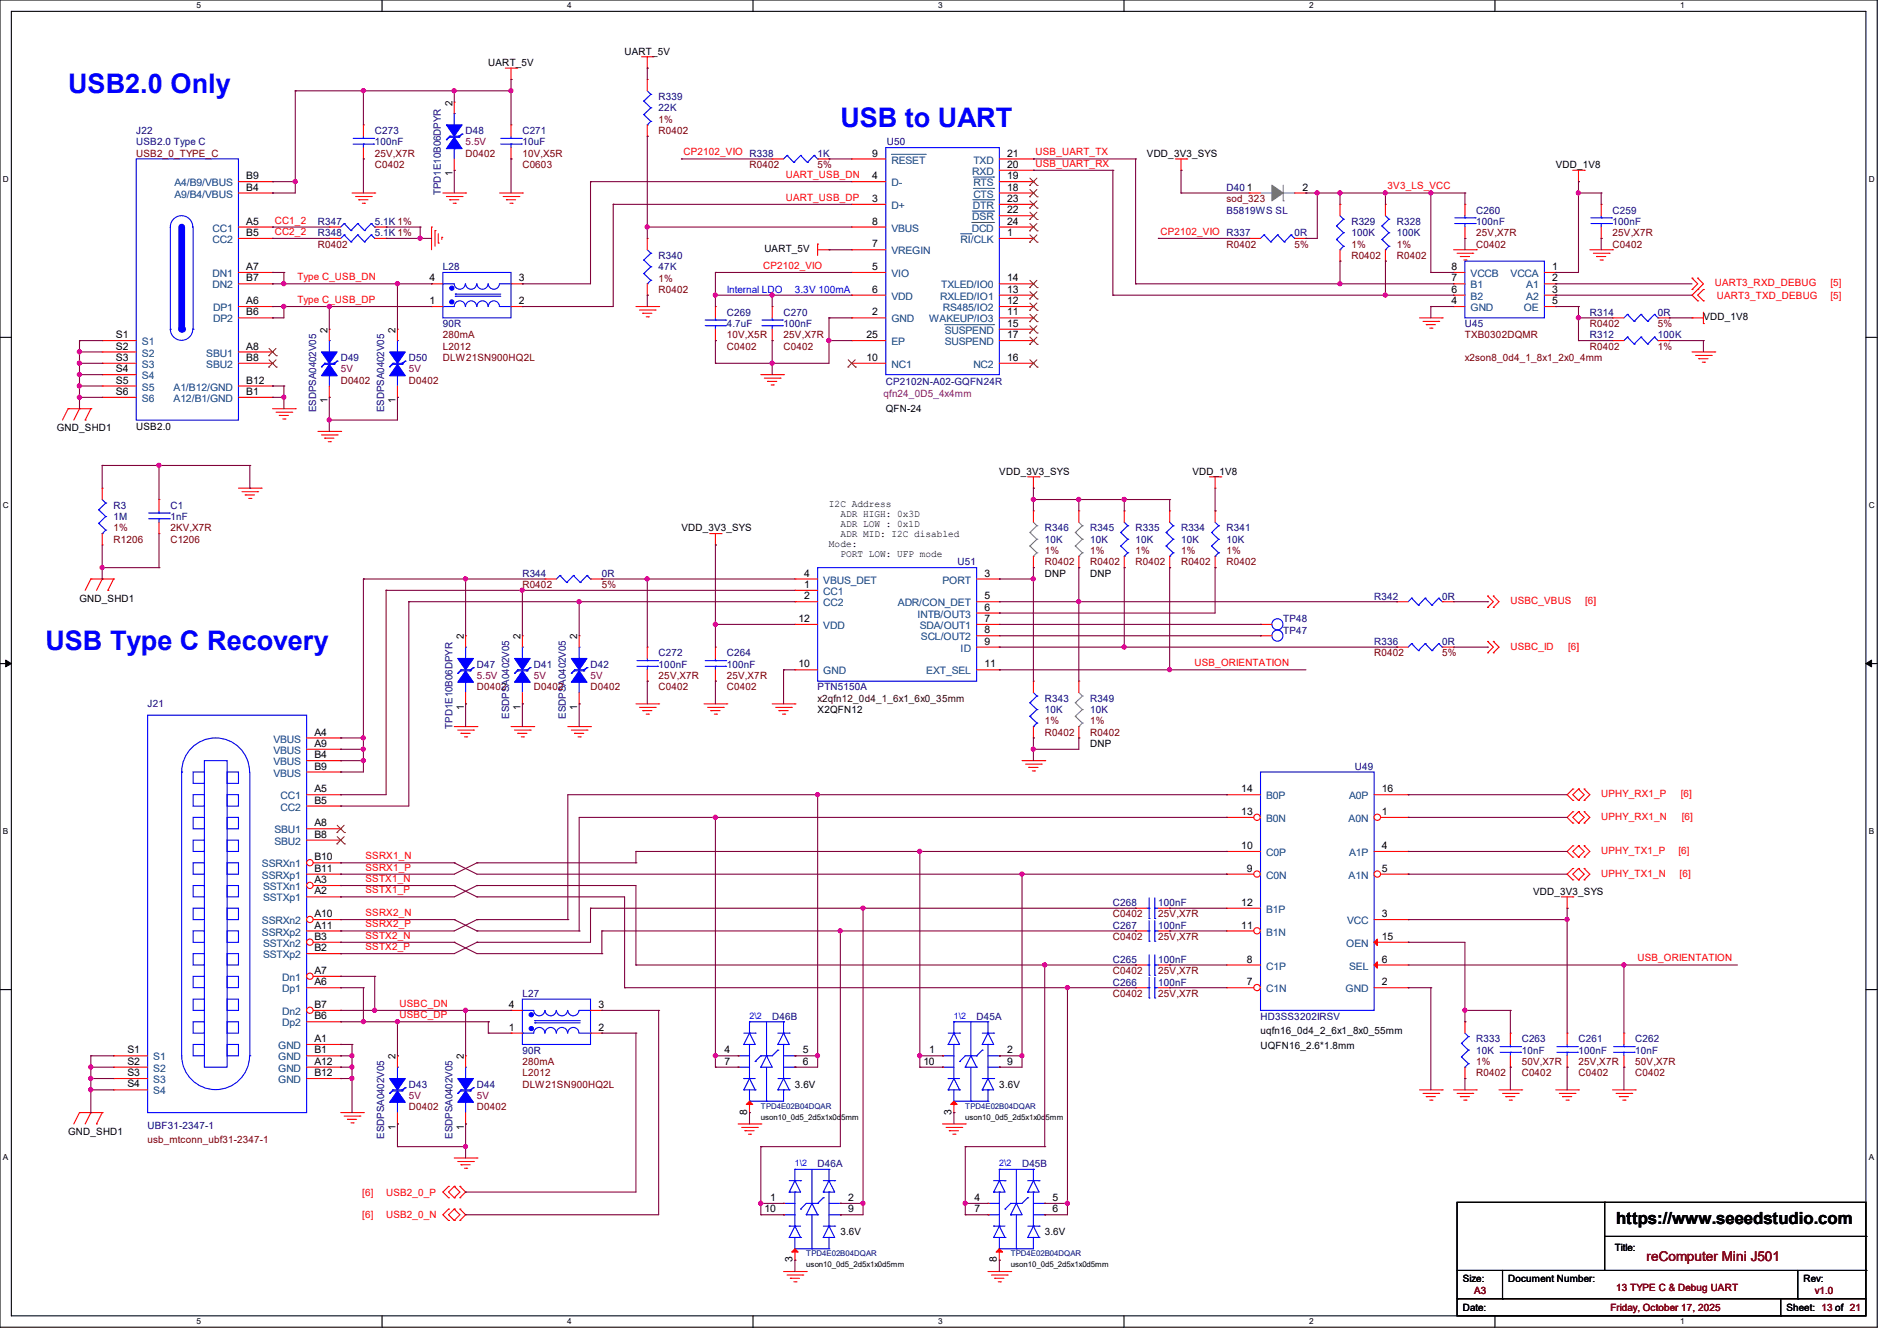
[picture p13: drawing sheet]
<svg xmlns="http://www.w3.org/2000/svg" width="297mm" height="210mm" viewBox="0 0 297 210" stroke-linecap="round" stroke-linejoin="round" font-family="sans-serif">
<defs><g id="words">
<g font-size="4.2" fill="#00f">
<text x="10.7" y="14.6">USB2.0 Only</text>
<text x="131.6" y="19.9">USB to UART</text>
<text x="7.1" y="101.7">USB Type C Recovery</text>
</g>
<text font-size="2.6" x="253" y="191.8">https://www.seeedstudio.com</text>
<text font-size="2.1" fill="#800000" x="257.8" y="197.5">reComputer Mini J501</text>
<g font-size="1.6">
<text x="76.5" y="10.3">UART_5V</text>
<text x="97.8" y="8.6">UART_5V</text>
<text x="70.8" y="16.6" transform="rotate(-90 70.8 16.6)">2</text>
<text x="38.6" y="29.8">B4</text>
<text x="38.6" y="28.1">B9</text>
<text x="70.8" y="27.6" transform="rotate(-90 70.8 27.6)">1</text>
<text x="136.6" y="24.5">9</text>
<text x="136.6" y="28.1">4</text>
<text x="157.7" y="24.5">21</text>
<text x="157.7" y="26.3">20</text>
<text x="157.7" y="28.1">19</text>
<text x="157.7" y="29.8">18</text>
<text x="179.6" y="24.6">VDD_3V3_SYS</text>
<text x="195.2" y="29.8">1</text>
<text x="203.9" y="29.8">2</text>
<text x="243.6" y="26.3">VDD_1V8</text>
<text x="38.6" y="35.2">A5</text>
<text x="136.6" y="31.6">3</text>
<text x="136.6" y="35.2">8</text>
<text x="157.7" y="31.6">23</text>
<text x="157.7" y="33.4">22</text>
<text x="157.7" y="35.2">24</text>
<text x="38.6" y="37">B5</text>
<text x="119.7" y="39.5">UART_5V</text>
<text x="136.6" y="38.7">7</text>
<text x="157.7" y="37">1</text>
<text x="38.6" y="47.6">A6</text>
<text x="38.6" y="42.3">A7</text>
<text x="38.6" y="44.1">B7</text>
<text x="67.2" y="47.6">1</text>
<text x="67.2" y="44.1">4</text>
<text x="81.2" y="47.6">2</text>
<text x="81.2" y="44.1">3</text>
<text x="136.6" y="42.3">5</text>
<text x="136.6" y="45.8">6</text>
<text x="157.7" y="47.6">12</text>
<text x="157.7" y="45.8">13</text>
<text x="157.7" y="44.1">14</text>
<text x="227.2" y="42.3">8</text>
<text x="227.2" y="45.8">6</text>
<text x="227.2" y="44.1">7</text>
<text x="227.2" y="47.6">4</text>
<text x="243" y="45.8">3</text>
<text x="243" y="47.6">5</text>
<text x="243" y="42.3">1</text>
<text x="243" y="44.1">2</text>
<text x="18.2" y="53">S1</text>
<text x="38.6" y="49.4">B6</text>
<text x="51.3" y="52.1" transform="rotate(-90 51.3 52.1)">2</text>
<text x="61.9" y="52.1" transform="rotate(-90 61.9 52.1)">2</text>
<text x="135.7" y="53">25</text>
<text x="136.6" y="49.4">2</text>
<text x="157.7" y="53">17</text>
<text x="157.7" y="51.2">15</text>
<text x="157.7" y="49.4">11</text>
<text x="266.7" y="50.2">VDD_1V8</text>
<text x="18.2" y="54.7">S2</text>
<text x="18.2" y="56.5">S3</text>
<text x="18.2" y="58.3">S4</text>
<text x="38.6" y="54.7">A8</text>
<text x="38.6" y="56.5">B8</text>
<text x="135.7" y="56.5">10</text>
<text x="157.7" y="56.5">16</text>
<text x="18.2" y="60.1">S5</text>
<text x="18.2" y="61.8">S6</text>
<text x="38.6" y="60.1">B12</text>
<text x="38.6" y="61.8">B1</text>
<text x="51.3" y="63.1" transform="rotate(-90 51.3 63.1)">1</text>
<text x="61.9" y="63.1" transform="rotate(-90 61.9 63.1)">1</text>
<text x="138.7" y="64.6">QFN-24</text>
<text x="8.9" y="67.6">GND_SHD1</text>
<text x="21.3" y="67.4">USB2.0</text>
<text x="156.5" y="74.3">VDD_3V3_SYS</text>
<text x="186.7" y="74.3">VDD_1V8</text>
<text x="106.7" y="83.2">VDD_3V3_SYS</text>
<text x="129.8" y="79.5">I2C Address</text>
<text x="131.6" y="81">ADR HIGH: 0x3D</text>
<text x="131.6" y="82.6">ADR LOW : 0x1D</text>
<text x="129.8" y="85.7">Mode:</text>
<text x="131.6" y="84.2">ADR MID: I2C disabled</text>
<text x="131.6" y="87.3">PORT LOW: UFP mode</text>
<text x="12.4" y="94.2">GND_SHD1</text>
<text x="125.9" y="92.1">1</text>
<text x="125.9" y="93.9">2</text>
<text x="125.9" y="90.3">4</text>
<text x="154.1" y="90.3">3</text>
<text x="154.1" y="93.9">5</text>
<text x="154.1" y="95.6">6</text>
<text x="163.6" y="90.3">DNP</text>
<text x="170.7" y="90.3">DNP</text>
<text x="72.6" y="100.1" transform="rotate(-90 72.6 100.1)">2</text>
<text x="81.5" y="100.1" transform="rotate(-90 81.5 100.1)">2</text>
<text x="90.4" y="100.1" transform="rotate(-90 90.4 100.1)">2</text>
<text x="125" y="97.4">12</text>
<text x="154.1" y="97.4">7</text>
<text x="154.1" y="99.2">8</text>
<text x="154.1" y="101">9</text>
<text x="125" y="104.5">10</text>
<text x="154.1" y="104.5">11</text>
<text x="72.6" y="111.1" transform="rotate(-90 72.6 111.1)">1</text>
<text x="81.5" y="111.1" transform="rotate(-90 81.5 111.1)">1</text>
<text x="90.4" y="111.1" transform="rotate(-90 90.4 111.1)">1</text>
<text x="128" y="111.7">X2QFN12</text>
<text x="49.2" y="115.2">A4</text>
<text x="49.2" y="117">A9</text>
<text x="49.2" y="118.7">B4</text>
<text x="170.7" y="117">DNP</text>
<text x="49.2" y="124.1">A5</text>
<text x="49.2" y="120.5">B9</text>
<text x="49.2" y="125.9">B5</text>
<text x="194.3" y="124.1">14</text>
<text x="216.4" y="124.1">16</text>
<text x="49.2" y="129.4">A8</text>
<text x="49.2" y="131.2">B8</text>
<text x="194.3" y="127.6">13</text>
<text x="216.4" y="127.6">1</text>
<text x="49.2" y="136.5">B11</text>
<text x="49.2" y="134.7">B10</text>
<text x="194.3" y="133">10</text>
<text x="195.2" y="136.5">9</text>
<text x="216.4" y="133">4</text>
<text x="216.4" y="136.5">5</text>
<text x="49.2" y="140.1">A2</text>
<text x="49.2" y="138.3">A3</text>
<text x="49.2" y="143.6">A10</text>
<text x="194.3" y="141.9">12</text>
<text x="216.4" y="143.6">3</text>
<text x="240" y="140.1">VDD_3V3_SYS</text>
<text x="49.2" y="145.4">A11</text>
<text x="49.2" y="147.2">B3</text>
<text x="49.2" y="149">B2</text>
<text x="194.3" y="145.4">11</text>
<text x="216.4" y="147.2">15</text>
<text x="49.2" y="154.3">A6</text>
<text x="49.2" y="152.5">A7</text>
<text x="195.2" y="154.3">7</text>
<text x="195.2" y="150.8">8</text>
<text x="216.4" y="154.3">2</text>
<text x="216.4" y="150.8">6</text>
<text x="49.2" y="157.9">B7</text>
<text x="49.2" y="159.6">B6</text>
<text x="79.7" y="161.4">1</text>
<text x="79.7" y="157.9">4</text>
<text x="93.7" y="161.4">2</text>
<text x="93.7" y="157.9">3</text>
<text x="19.9" y="165">S1</text>
<text x="19.9" y="166.8">S2</text>
<text x="49.2" y="163.2">A1</text>
<text x="49.2" y="166.8">A12</text>
<text x="49.2" y="165">B1</text>
<text x="61.9" y="165.9" transform="rotate(-90 61.9 165.9)">2</text>
<text x="72.6" y="165.9" transform="rotate(-90 72.6 165.9)">2</text>
<text x="113.5" y="165">4</text>
<text x="113.5" y="166.8">7</text>
<text x="125.7" y="165">5</text>
<text x="125.7" y="166.8">6</text>
<text x="144.6" y="166.8">10</text>
<text x="145.5" y="165">1</text>
<text x="157.7" y="165">2</text>
<text x="157.7" y="166.8">9</text>
<text x="197.4" y="162">uqfn16_0d4_2_6x1_8x0_55mm</text>
<text x="197.4" y="164.3">UQFN16_2.6*1.8mm</text>
<text x="19.9" y="168.5">S3</text>
<text x="19.9" y="170.3">S4</text>
<text x="49.2" y="168.5">B12</text>
<text x="124.5" y="170.3">3.6V</text>
<text x="156.5" y="170.3">3.6V</text>
<text x="10.7" y="177.8">GND_SHD1</text>
<text x="61.9" y="176.9" transform="rotate(-90 61.9 176.9)">1</text>
<text x="72.6" y="176.9" transform="rotate(-90 72.6 176.9)">1</text>
<text x="117" y="174.6" transform="rotate(-90 117 174.6)">8</text>
<text x="149" y="174.6" transform="rotate(-90 149 174.6)">3</text>
<text x="119.7" y="189.9">10</text>
<text x="120.6" y="188.1">1</text>
<text x="132.8" y="188.1">2</text>
<text x="132.8" y="189.9">9</text>
<text x="152.6" y="188.1">4</text>
<text x="152.6" y="189.9">7</text>
<text x="164.8" y="188.1">5</text>
<text x="164.8" y="189.9">6</text>
<text x="124.1" y="197.7" transform="rotate(-90 124.1 197.7)">3</text>
<text x="131.6" y="193.5">3.6V</text>
<text x="156.1" y="197.7" transform="rotate(-90 156.1 197.7)">8</text>
<text x="163.6" y="193.5">3.6V</text>
<text x="252.8" y="196">Title:</text>
<text x="229" y="200.7">Size:</text>
<text x="236.1" y="200.7">Document Number:</text>
<text x="282.4" y="200.7">Rev:</text>
<text x="229" y="205.4">Date:</text>
<text x="279.7" y="205.4">Sheet: 13 of 21</text>
</g>
<g font-size="1.6" fill="#000080">
<text x="103.1" y="15.7">R339</text>
<text x="103.1" y="17.4">22K</text>
<text x="21.3" y="21">J22</text>
<text x="21.3" y="22.8">USB2.0 Type C</text>
<text x="58.7" y="21">C273</text>
<text x="58.7" y="22.8">100nF</text>
<text x="72.9" y="21">D48</text>
<text x="81.8" y="21">C271</text>
<text x="81.8" y="22.8">10uF</text>
<text x="138.9" y="22.8">U50</text>
<text x="128" y="24.6">1K</text>
<text x="192" y="29.9">D40</text>
<text x="49.8" y="35.2">R347</text>
<text x="58.7" y="35.2">5.1K 1%</text>
<text x="69" y="30.6" transform="rotate(-90 69 30.6)">TPD1E10B06DPYR</text>
<text x="192" y="33.4">B5819WS SL</text>
<text x="211.6" y="35.2">R329</text>
<text x="218.7" y="35.2">R328</text>
<text x="231.1" y="33.4">C260</text>
<text x="231.1" y="35.2">100nF</text>
<text x="252.5" y="33.4">C259</text>
<text x="252.5" y="35.2">100nF</text>
<text x="49.8" y="37">R348</text>
<text x="58.7" y="37">5.1K 1%</text>
<text x="103.1" y="40.6">R340</text>
<text x="202.7" y="37">0R</text>
<text x="211.6" y="37">100K</text>
<text x="218.7" y="37">100K</text>
<text x="69.3" y="42.3">L28</text>
<text x="103.1" y="42.3">47K</text>
<text x="69.3" y="51.2">90R</text>
<text x="113.8" y="49.4">C269</text>
<text x="113.8" y="51.2">4.7uF</text>
<text x="122.7" y="49.4">C270</text>
<text x="122.7" y="51.2">100nF</text>
<text x="229.4" y="51.2">U45</text>
<text x="248.9" y="49.4">R314</text>
<text x="248.9" y="53">R312</text>
<text x="259.6" y="49.4">0R</text>
<text x="259.6" y="53">100K</text>
<text x="53.3" y="56.6">D49</text>
<text x="64" y="56.6">D50</text>
<text x="49.5" y="64.6" transform="rotate(-90 49.5 64.6)">ESDPSA0402V05</text>
<text x="60.2" y="64.6" transform="rotate(-90 60.2 64.6)">ESDPSA0402V05</text>
<text x="138.7" y="60.3">CP2102N-A02-GQFN24R</text>
<text x="17.8" y="79.7">R3</text>
<text x="17.8" y="81.4">1M</text>
<text x="26.7" y="79.7">C1</text>
<text x="26.7" y="81.4">1nF</text>
<text x="163.6" y="83.2">R346</text>
<text x="170.7" y="83.2">R345</text>
<text x="177.8" y="83.2">R335</text>
<text x="184.9" y="83.2">R334</text>
<text x="192" y="83.2">R341</text>
<text x="149.9" y="88.6">U51</text>
<text x="163.6" y="85">10K</text>
<text x="170.7" y="85">10K</text>
<text x="177.8" y="85">10K</text>
<text x="184.9" y="85">10K</text>
<text x="192" y="85">10K</text>
<text x="81.8" y="90.3">R344</text>
<text x="94.2" y="90.3">0R</text>
<text x="215.1" y="93.9">R342</text>
<text x="225.8" y="93.9">0R</text>
<text x="200.9" y="99.2">TP47</text>
<text x="200.9" y="97.4">TP48</text>
<text x="215.1" y="101">R336</text>
<text x="225.8" y="101">0R</text>
<text x="74.7" y="104.6">D47</text>
<text x="83.6" y="104.6">D41</text>
<text x="92.5" y="104.6">D42</text>
<text x="103.1" y="102.8">C272</text>
<text x="103.1" y="104.6">100nF</text>
<text x="113.8" y="102.8">C264</text>
<text x="113.8" y="104.6">100nF</text>
<text x="23.1" y="110.8">J21</text>
<text x="79.7" y="112.6" transform="rotate(-90 79.7 112.6)">ESDPSA0402V05</text>
<text x="88.6" y="112.6" transform="rotate(-90 88.6 112.6)">ESDPSA0402V05</text>
<text x="128" y="108.1">PTN5150A</text>
<text x="163.6" y="109.9">R343</text>
<text x="163.6" y="111.7">10K</text>
<text x="170.7" y="109.9">R349</text>
<text x="170.7" y="111.7">10K</text>
<text x="70.8" y="114.1" transform="rotate(-90 70.8 114.1)">TPD1E10B06DPYR</text>
<text x="212.1" y="120.6">U49</text>
<text x="174.2" y="141.9">C268</text>
<text x="181.3" y="141.9">100nF</text>
<text x="174.2" y="145.5">C267</text>
<text x="181.3" y="145.5">100nF</text>
<text x="174.2" y="150.8">C265</text>
<text x="174.2" y="154.3">C266</text>
<text x="181.3" y="150.8">100nF</text>
<text x="181.3" y="154.3">100nF</text>
<text x="81.8" y="156.1">L27</text>
<text x="120.9" y="159.7">D46B</text>
<text x="152.9" y="159.7">D45A</text>
<text x="197.4" y="159.7">HD3SS3202IRSV</text>
<text x="81.8" y="165">90R</text>
<text x="231.1" y="163.2">R333</text>
<text x="231.1" y="165">10K</text>
<text x="238.3" y="163.2">C263</text>
<text x="238.3" y="165">10nF</text>
<text x="247.1" y="163.2">C261</text>
<text x="247.1" y="165">100nF</text>
<text x="256" y="163.2">C262</text>
<text x="256" y="165">10nF</text>
<text x="64" y="170.3">D43</text>
<text x="74.7" y="170.3">D44</text>
<text x="23.1" y="176.7">UBF31-2347-1</text>
<text x="60.2" y="178.3" transform="rotate(-90 60.2 178.3)">ESDPSA0402V05</text>
<text x="70.8" y="178.3" transform="rotate(-90 70.8 178.3)">ESDPSA0402V05</text>
<text x="128" y="182.8">D46A</text>
<text x="160" y="182.8">D45B</text>
</g>
<g font-size="1.6" fill="#800040">
<text x="72.9" y="22.8">5.5V</text>
<text x="53.3" y="58.3">5V</text>
<text x="64" y="58.3">5V</text>
<text x="74.7" y="106.3">5.5V</text>
<text x="83.6" y="106.3">5V</text>
<text x="92.5" y="106.3">5V</text>
<text x="64" y="172.1">5V</text>
<text x="74.7" y="172.1">5V</text>
</g>
<g font-size="1.6" fill="#800000">
<text x="103.1" y="19.2">1%</text>
<text x="103.1" y="21">R0402</text>
<text x="21.3" y="24.6">USB2_0_TYPE_C</text>
<text x="58.7" y="26.3">C0402</text>
<text x="58.7" y="24.6">25V,X7R</text>
<text x="72.9" y="24.6">D0402</text>
<text x="81.8" y="26.3">C0603</text>
<text x="81.8" y="24.6">10V,X5R</text>
<text x="117.3" y="26.3">R0402</text>
<text x="128" y="26.3">5%</text>
<text x="192" y="31.7">sod_323</text>
<text x="49.8" y="38.8">R0402</text>
<text x="192" y="38.8">R0402</text>
<text x="202.7" y="38.8">5%</text>
<text x="211.6" y="38.8">1%</text>
<text x="211.6" y="40.6">R0402</text>
<text x="218.7" y="38.8">1%</text>
<text x="218.7" y="40.6">R0402</text>
<text x="231.1" y="38.8">C0402</text>
<text x="231.1" y="37">25V,X7R</text>
<text x="252.5" y="38.8">C0402</text>
<text x="252.5" y="37">25V,X7R</text>
<text x="103.1" y="44.1">1%</text>
<text x="103.1" y="45.9">R0402</text>
<text x="69.3" y="53">280mA</text>
<text x="113.8" y="53">10V,X5R</text>
<text x="122.7" y="53">25V,X7R</text>
<text x="229.4" y="53">TXB0302DQMR</text>
<text x="248.9" y="51.2">R0402</text>
<text x="259.6" y="51.2">5%</text>
<text x="69.3" y="54.8">L2012</text>
<text x="69.3" y="56.6">DLW21SN900HQ2L</text>
<text x="113.8" y="54.8">C0402</text>
<text x="122.7" y="54.8">C0402</text>
<text x="229.4" y="56.6">x2son8_0d4_1_8x1_2x0_4mm</text>
<text x="248.9" y="54.8">R0402</text>
<text x="259.6" y="54.8">1%</text>
<text x="53.3" y="60.1">D0402</text>
<text x="64" y="60.1">D0402</text>
<text x="17.8" y="83.2">1%</text>
<text x="26.7" y="83.2">2KV,X7R</text>
<text x="17.8" y="85">R1206</text>
<text x="26.7" y="85">C1206</text>
<text x="163.6" y="86.8">1%</text>
<text x="163.6" y="88.6">R0402</text>
<text x="170.7" y="86.8">1%</text>
<text x="170.7" y="88.6">R0402</text>
<text x="177.8" y="86.8">1%</text>
<text x="177.8" y="88.6">R0402</text>
<text x="184.9" y="86.8">1%</text>
<text x="184.9" y="88.6">R0402</text>
<text x="192" y="86.8">1%</text>
<text x="192" y="88.6">R0402</text>
<text x="81.8" y="92.1">R0402</text>
<text x="94.2" y="92.1">5%</text>
<text x="103.1" y="106.3">25V,X7R</text>
<text x="113.8" y="106.3">25V,X7R</text>
<text x="215.1" y="102.8">R0402</text>
<text x="225.8" y="102.8">5%</text>
<text x="74.7" y="108.1">D0402</text>
<text x="83.6" y="108.1">D0402</text>
<text x="92.5" y="108.1">D0402</text>
<text x="103.1" y="108.1">C0402</text>
<text x="113.8" y="108.1">C0402</text>
<text x="163.6" y="113.5">1%</text>
<text x="170.7" y="113.5">1%</text>
<text x="163.6" y="115.2">R0402</text>
<text x="170.7" y="115.2">R0402</text>
<text x="174.2" y="143.7">C0402</text>
<text x="181.3" y="143.7">25V,X7R</text>
<text x="174.2" y="147.2">C0402</text>
<text x="181.3" y="147.2">25V,X7R</text>
<text x="174.2" y="152.6">C0402</text>
<text x="181.3" y="152.6">25V,X7R</text>
<text x="174.2" y="156.1">C0402</text>
<text x="181.3" y="156.1">25V,X7R</text>
<text x="81.8" y="166.8">280mA</text>
<text x="231.1" y="166.8">1%</text>
<text x="238.3" y="166.8">50V,X7R</text>
<text x="247.1" y="166.8">25V,X7R</text>
<text x="256" y="166.8">50V,X7R</text>
<text x="64" y="173.9">D0402</text>
<text x="74.7" y="173.9">D0402</text>
<text x="81.8" y="168.6">L2012</text>
<text x="81.8" y="170.3">DLW21SN900HQ2L</text>
<text x="231.1" y="168.6">R0402</text>
<text x="238.3" y="168.6">C0402</text>
<text x="247.1" y="168.6">C0402</text>
<text x="256" y="168.6">C0402</text>
<text x="23.1" y="179.1">usb_mtconn_ubf31-2347-1</text>
<text x="230.8" y="202.7">A3</text>
<text x="253" y="202.2">13 TYPE C &amp; Debug UART</text>
<text x="284.1" y="202.7">v1.0</text>
<text x="252.1" y="205.4">Friday, October 17, 2025</text>
</g>
<g font-size="1.6" fill="#004080">
<text x="27.3" y="29.2">A4/B9/VBUS</text>
<text x="139.6" y="25.6">RESET</text>
<text x="139.6" y="29.2">D-</text>
<text x="152.2" y="27.4">RXD</text>
<text x="152.4" y="25.6">TXD</text>
<text x="152.4" y="29.2">RTS</text>
<text x="27.3" y="30.9">A9/B4/VBUS</text>
<text x="139.6" y="32.7">D+</text>
<text x="152.2" y="34.5">DSR</text>
<text x="152.3" y="32.7">DTR</text>
<text x="152.4" y="30.9">CTS</text>
<text x="33.3" y="36.3">CC1</text>
<text x="33.3" y="38.1">CC2</text>
<text x="139.6" y="36.3">VBUS</text>
<text x="139.6" y="39.8">VREGIN</text>
<text x="150.4" y="38.1">RI/CLK</text>
<text x="152.1" y="36.3">DCD</text>
<text x="33.3" y="43.4">DN1</text>
<text x="33.3" y="45.2">DN2</text>
<text x="139.6" y="43.4">VIO</text>
<text x="139.6" y="46.9">VDD</text>
<text x="147.2" y="46.9">RXLED/IO1</text>
<text x="147.4" y="45.2">TXLED/IO0</text>
<text x="230.2" y="43.4">VCCB</text>
<text x="230.2" y="46.9">B2</text>
<text x="230.2" y="45.2">B1</text>
<text x="236.5" y="43.4">VCCA</text>
<text x="239" y="46.9">A2</text>
<text x="239" y="45.2">A1</text>
<text x="33.4" y="48.7">DP1</text>
<text x="33.4" y="50.5">DP2</text>
<text x="139.6" y="50.5">GND</text>
<text x="145.5" y="50.5">WAKEUP/IO3</text>
<text x="147.6" y="48.7">RS485/IO2</text>
<text x="147.9" y="52.3">SUSPEND</text>
<text x="230.2" y="48.7">GND</text>
<text x="238.6" y="48.7">OE</text>
<text x="22.2" y="54.1">S1</text>
<text x="22.2" y="55.8">S2</text>
<text x="22.2" y="57.6">S3</text>
<text x="22.2" y="59.4">S4</text>
<text x="32.3" y="55.8">SBU1</text>
<text x="32.3" y="57.6">SBU2</text>
<text x="139.6" y="54.1">EP</text>
<text x="139.6" y="57.6">NC1</text>
<text x="147.9" y="54.1">SUSPEND</text>
<text x="152.4" y="57.6">NC2</text>
<text x="22.2" y="61.2">S5</text>
<text x="22.2" y="63">S6</text>
<text x="27.2" y="61.2">A1/B12/GND</text>
<text x="27.2" y="63">A12/B1/GND</text>
<text x="128.9" y="93.2">CC1</text>
<text x="128.9" y="95">CC2</text>
<text x="128.9" y="91.4">VBUS_DET</text>
<text x="140.6" y="95">ADR/CON_DET</text>
<text x="147.6" y="91.4">PORT</text>
<text x="128.9" y="98.5">VDD</text>
<text x="143.6" y="96.7">INTB/OUT3</text>
<text x="144" y="98.5">SDA/OUT1</text>
<text x="144.2" y="100.3">SCL/OUT2</text>
<text x="128.9" y="105.6">GND</text>
<text x="145" y="105.6">EXT_SEL</text>
<text x="150.4" y="102.1">ID</text>
<text x="42.8" y="116.3">VBUS</text>
<text x="42.8" y="118.1">VBUS</text>
<text x="42.8" y="119.8">VBUS</text>
<text x="42.8" y="121.6">VBUS</text>
<text x="43.9" y="125.2">CC1</text>
<text x="198.2" y="125.2">B0P</text>
<text x="211.2" y="125.2">A0P</text>
<text x="43" y="130.5">SBU1</text>
<text x="43.9" y="127">CC2</text>
<text x="198.2" y="128.7">B0N</text>
<text x="211.2" y="128.7">A0N</text>
<text x="41" y="137.6">SSRXp1</text>
<text x="41" y="135.8">SSRXn1</text>
<text x="43" y="132.3">SBU2</text>
<text x="198.2" y="137.6">C0N</text>
<text x="198.2" y="134.1">C0P</text>
<text x="211.2" y="137.6">A1N</text>
<text x="211.2" y="134.1">A1P</text>
<text x="41.2" y="141.2">SSTXp1</text>
<text x="41.2" y="139.4">SSTXn1</text>
<text x="198.2" y="143">B1P</text>
<text x="41" y="144.7">SSRXn2</text>
<text x="41" y="146.5">SSRXp2</text>
<text x="41.2" y="148.3">SSTXn2</text>
<text x="198.2" y="146.5">B1N</text>
<text x="210.8" y="148.3">OEN</text>
<text x="210.9" y="144.7">VCC</text>
<text x="41.2" y="150.1">SSTXp2</text>
<text x="44.2" y="155.4">Dp1</text>
<text x="44.2" y="153.6">Dn1</text>
<text x="198.2" y="155.4">C1N</text>
<text x="198.2" y="151.9">C1P</text>
<text x="210.7" y="155.4">GND</text>
<text x="211.2" y="151.9">SEL</text>
<text x="44.2" y="159">Dn2</text>
<text x="44.2" y="160.7">Dp2</text>
<text x="24" y="166.1">S1</text>
<text x="24" y="167.9">S2</text>
<text x="43.6" y="164.3">GND</text>
<text x="43.6" y="167.9">GND</text>
<text x="43.6" y="166.1">GND</text>
<text x="24" y="169.6">S3</text>
<text x="24" y="171.4">S4</text>
<text x="43.6" y="169.6">GND</text>
</g>
<g font-size="1.6" fill="#f00">
<text x="107" y="24.3">CP2102_VIO R338</text>
<text x="123" y="27.9">UART_USB_DN</text>
<text x="162.1" y="24.3">USB_UART_TX</text>
<text x="162.1" y="26.1">USB_UART_RX</text>
<text x="217.3" y="29.7">3V3_LS_VCC</text>
<text x="43" y="35">CC1_2</text>
<text x="123" y="31.5">UART_USB_DP</text>
<text x="43" y="36.8">CC2_2</text>
<text x="181.7" y="36.8">CP2102_VIO R337</text>
<text x="46.6" y="43.9">Type C_USB_DN</text>
<text x="46.6" y="47.5">Type C_USB_DP</text>
<text x="119.5" y="42.1">CP2102_VIO</text>
<text x="268.5" y="44.8">UART3_RXD_DEBUG</text>
<text x="268.8" y="46.8">UART3_TXD_DEBUG</text>
<text x="286.6" y="44.8">[5]</text>
<text x="286.6" y="46.8">[5]</text>
<text x="236.5" y="94.6">USBC_VBUS</text>
<text x="248.2" y="94.6">[6]</text>
<text x="236.5" y="101.7">USBC_ID</text>
<text x="245.5" y="101.7">[6]</text>
<text x="187" y="104.3">USB_ORIENTATION</text>
<text x="250.7" y="124.8">UPHY_RX1_P</text>
<text x="263.1" y="124.8">[6]</text>
<text x="250.7" y="128.4">UPHY_RX1_N</text>
<text x="263.3" y="128.4">[6]</text>
<text x="57.2" y="134.6">SSRX1_N</text>
<text x="57.2" y="136.4">SSRX1_P</text>
<text x="250.7" y="133.7">UPHY_TX1_P</text>
<text x="250.7" y="137.3">UPHY_TX1_N</text>
<text x="262.8" y="133.7">[6]</text>
<text x="263" y="137.3">[6]</text>
<text x="57.2" y="143.5">SSRX2_N</text>
<text x="57.2" y="138.1">SSTX1_N</text>
<text x="57.2" y="139.9">SSTX1_P</text>
<text x="57.2" y="145.2">SSRX2_P</text>
<text x="57.2" y="147">SSTX2_N</text>
<text x="57.2" y="148.8">SSTX2_P</text>
<text x="256.4" y="150.6">USB_ORIENTATION</text>
<text x="62.6" y="157.7">USBC_DN</text>
<text x="62.6" y="159.5">USBC_DP</text>
<text x="56.7" y="187.2">[6]</text>
<text x="56.7" y="190.8">[6]</text>
<text x="60.5" y="187.2">USB2_0_P</text>
<text x="60.5" y="190.8">USB2_0_N</text>
</g>
<g font-size="1.6" fill="#00f">
<text x="113.8" y="45.9">Internal LDO</text>
<text x="124.5" y="45.9">3.3V 100mA</text>
</g>
<text font-size="1.6" fill="#800080" x="138.3" y="62.2">qfn24_0D5_4x4mm</text>
<text font-size="1.6" fill="#400000" x="128" y="109.9">x2qfn12_0d4_1_6x1_6x0_35mm</text>
<g font-size="1.4" fill="#00f">
<text x="117.3" y="159.6">2\2</text>
<text x="149.4" y="159.6">1\2</text>
<text x="124.5" y="182.7">1\2</text>
<text x="156.5" y="182.7">2\2</text>
</g>
<g font-size="1.3">
<text x="30.8" y="1.3">5</text>
<text x="88.8" y="1.3">4</text>
<text x="146.9" y="1.3">3</text>
<text x="205" y="1.3">2</text>
<text x="263.1" y="1.3">1</text>
<text x=".5" y="28.4">D</text>
<text x="292.6" y="28.4">D</text>
<text x=".5" y="79.5">C</text>
<text x="292.6" y="79.5">C</text>
<text x=".5" y="130.6">B</text>
<text x="292.6" y="130.6">B</text>
<text x=".5" y="181.7">A</text>
<text x="292.6" y="181.7">A</text>
<text x="30.8" y="207.4">5</text>
<text x="88.8" y="207.4">4</text>
<text x="146.9" y="207.4">3</text>
<text x="205" y="207.4">2</text>
<text x="263.1" y="207.4">1</text>
</g>
<g font-size="1.2" fill="#000080">
<text x="119.1" y="173.6">TPD4E02B04DQAR</text>
<text x="151.1" y="173.6">TPD4E02B04DQAR</text>
<text x="126.2" y="196.7">TPD4E02B04DQAR</text>
<text x="158.2" y="196.7">TPD4E02B04DQAR</text>
</g>
<g font-size="1.2">
<text x="119.1" y="175.4">uson10_0d5_2d5x1x0d5mm</text>
<text x="151.1" y="175.4">uson10_0d5_2d5x1x0d5mm</text>
<text x="126.2" y="198.5">uson10_0d5_2d5x1x0d5mm</text>
<text x="158.2" y="198.5">uson10_0d5_2d5x1x0d5mm</text>
</g>
</g></defs>
<path d="M0 0h293.9v207.9h-293.9zM1.8 1.8h290.3v204.3h-290.3z" fill="none" stroke="#000" stroke-width=".17"/>
<g fill="#fff">
<path d="M30.8 .2h.7v1.4h-.7z"/>
<path d="M30.8 206.2h.7v1.4h-.7z"/>
</g>
<path d="M59.8 0v1.8M59.8 206.1v1.8" fill="none" stroke="#000" stroke-width=".17"/>
<g fill="#fff">
<path d="M88.8 .2h.7v1.4h-.7z"/>
<path d="M88.8 206.2h.7v1.4h-.7z"/>
</g>
<path d="M117.9 0v1.8M117.9 206.1v1.8" fill="none" stroke="#000" stroke-width=".17"/>
<g fill="#fff">
<path d="M146.9 .2h.7v1.4h-.7z"/>
<path d="M146.9 206.2h.7v1.4h-.7z"/>
</g>
<path d="M176 0v1.8M176 206.1v1.8" fill="none" stroke="#000" stroke-width=".17"/>
<g fill="#fff">
<path d="M205 .2h.7v1.4h-.7z"/>
<path d="M205 206.2h.7v1.4h-.7z"/>
</g>
<path d="M234.1 0v1.8M234.1 206.1v1.8" fill="none" stroke="#000" stroke-width=".17"/>
<g fill="#fff">
<path d="M263.1 .2h.6v1.4h-.6z"/>
<path d="M263.1 206.2h.6v1.4h-.6z"/>
<path d="M.5 27.3h.9v1.4h-.9z"/>
<path d="M292.6 27.3h.9v1.4h-.9z"/>
<path d="M.5 78.4h.9v1.4h-.9z"/>
<path d="M292.6 78.4h.9v1.4h-.9z"/>
</g>
<path d="M0 52.8h1.8M292.1 52.8h1.8" fill="none" stroke="#000" stroke-width=".17"/>
<g fill="#fff">
<path d="M.5 129.5h.8v1.4h-.8z"/>
<path d="M292.6 129.5h.8v1.4h-.8z"/>
</g>
<path d="M0 103.9h1.8M292.1 103.9h1.8" fill="none" stroke="#000" stroke-width=".17"/>
<path d="M.9 103.4l.9 .5-.9 .5zM292.1 103.9l.9-.5v1z" fill="#000" stroke="#000" stroke-width=".16"/>
<g fill="#fff">
<path d="M.5 180.5h.8v1.4h-.8z"/>
<path d="M292.6 180.5h.8v1.4h-.8z"/>
</g>
<g fill="none" stroke="#000" stroke-width=".17">
<path d="M0 155h1.8M292.1 155h1.8M228.1 188.3h64v17.8h-64zM228.1 199h64M235.2 199v4.4M251.2 188.3h.1M251.2 188.3v10.7M251.2 193.6h40.9M281.5 199v4.4M292.1 199h.1M292.1 193.6h.1M228.1 203.4h.1"/>
<path d="M228.1 203.4h64M235.2 203.4h.1M278.8 206.1h.1M278.8 203.4v2.7M281.5 203.4h.1"/>
</g>
<g fill="none" stroke="#f00" stroke-width=".17">
<path d="M56.9 19.6h.1M56.9 19.6v1.7M79.1 10.7h1.8M80 12.4h.1M80 19.6h.1M80 10.7v1.7M80 19.6v1.7M80.9 10.7h.1M100.5 8.9h1.7M101.3 10.7h.1M101.3 8.9v1.8M102.2 8.9h.1"/>
<path d="M51.6 35.6h.1M51.6 35.6h1.7M55.1 30.2h3.6M55.7 30.8h2.4M56.2 31.3h.1M56.2 31.3h1.4M56.7 31.8h.4M56.9 24.9h.1M56.9 23.1v1.8M57.1 31.8h.1M58.1 30.8h.1M58.7 30.2h.1"/>
<path d="M58.7 35.6h1.8M60.5 35.6h.1M67.6 35.6h.1M67.6 35.6v3.5M68.1 36.1h.1M68.1 36.1v2.5M68.6 38.1h.1M68.6 36.6v1.5M69.2 37.2h.1M69.2 37.2v.3M69.3 30.2h3.6M69.9 30.8h2.4"/>
<path d="M70.4 31.3h.1M70.4 31.3h1.4M71 31.8h.3M71.3 31.8h.1M72.3 30.8h.1M72.9 30.2h.1M78.2 30.2h3.6M78.8 30.8h2.4M79.3 31.3h.1M79.3 31.3h1.4M79.8 31.8h.4M80 24.9h.1"/>
<path d="M80 23.1v1.8M80.2 31.8h.1M81.2 30.8h.1M81.8 30.2h.1M120.9 24.9h.1M120.9 24.9h1.8M128 38.2h.1M128 39.1h1.8M128 38.2v1.8M128 24.9h1.8M129.8 39.1h.1M129.8 24.9h.1"/>
<path d="M184 24.9h1.8M184.9 26.7h.1M184.9 24.9v1.8M185.8 24.9h.1M195.6 30.2h.1M195.6 37.3h.1M195.6 30.2h1.8M195.6 37.3h1.8M202.7 30.2h1.8M202.7 37.3h1.8M204.5 30.2h.1M204.5 37.3h.1"/>
<path d="M227.6 39.1h3.5M228.1 39.7h2.5M230.6 39.7h.1M231.1 39.1h.1M246.3 26.7h1.7M247.1 28.4h.1M247.1 26.7v1.7M248 26.7h.1M248.9 39.1h3.6M249.5 39.7h2.4M250.7 32h.1M250.7 37.3h.1"/>
<path d="M250.7 32v1.8M250.7 35.6v1.7M251.9 39.7h.1M252.5 39.1h.1M51.6 51.6h.1M51.6 51.6v1.7M62.2 51.6h.1M62.2 51.6v1.7M99.6 48h3.5M100.1 48.6h2.5M100.6 49.1h.1M100.6 49.1h1.5"/>
<path d="M101.2 49.6h.3M101.5 49.6h.1M102.6 48.6h.1M103.1 48h.1M112 48h.1M112 53.3h.1M112 48v1.8M112 51.6v1.7M119.1 58.7h3.6M119.7 59.2h2.4M120.2 59.7h.1M120.2 59.7h1.4"/>
<path d="M122.1 59.2h.1M122.7 58.7h.1M222.2 49.8h3.6M222.8 50.3h2.5M223.3 50.8h.1M223.3 50.8h1.4M223.9 51.4h.3M224.2 51.4h.1M225.3 50.3h.1M225.8 49.8h.1M227.6 42.7h.1M227.6 46.2h.1"/>
<path d="M227.6 44.4h.1M227.6 48h.1M227.6 48h1.8M227.6 46.2h1.8M227.6 42.7h1.8M227.6 44.4h1.8M228.6 40.2h.1M228.6 40.2h1.5M229.2 40.7h.3M229.5 40.7h.1M241.8 48h1.8M241.8 46.2h1.8"/>
<path d="M241.8 42.7h1.8M241.8 44.4h1.8M243.6 46.2h.1M243.6 48h.1M243.6 42.7h.1M243.6 44.4h.1M250 40.2h.1M250 40.2h1.4M250.5 40.7h.4M250.9 40.7h.1M252.5 49.8h.1M252.5 49.8h1.8"/>
<path d="M259.6 49.8h1.8M261.4 49.8h.1M264.9 49.8h.1M264.9 45.3h.1M264.9 43.6h.1M264.9 49.8h1.8M264.9 55.1h3.6M264.9 43.6l.9 .8-.9 .9M265.5 55.7h2.4M265.8 45.3h.1M265.8 43.6h.1M265.8 47.1h.1"/>
<path d="M265.8 43.6l.9 .8-1.8 1.8 .9 .9M266 56.2h.1M266 56.2h1.4M266.5 56.7h.4M266.7 50.7h.1M266.7 47.1h.1M266.7 45.3h.1M266.7 48.9v1.8M266.7 45.3l-.9 .9 .9 .9M266.9 56.7h.1M267.9 55.7h.1M268.5 55.1h.1"/>
<path d="M10.7 64h.1M10.7 64h3.5M10.7 64l-.9 1.8M12.4 64h.1M12.4 64l-.8 1.8M13.3 65.8h.1M14.2 64h.1M14.2 64l-.9 1.8M37.3 76.5h3.6M37.9 77h2.4M38.4 77.5h.1M38.4 77.5h1.4"/>
<path d="M38.9 78.1h.4M39.3 78.1h.1M40.3 77h.1M40.9 76.5h.1M42.7 64h3.5M43.2 64.6h2.5M43.7 65.1h.1M43.7 65.1h1.5M44.3 65.6h.3M44.6 65.6h.1M45.7 64.6h.1M46.2 64h.1"/>
<path d="M49.8 67.6h3.5M50.3 68.1h2.5M50.8 68.6h.1M50.8 68.6h1.5M51.4 69.2h.3M51.6 62.2h.1M51.6 60.5v1.7M51.7 69.2h.1M52.8 68.1h.1M53.3 67.6h.1M62.2 62.2h.1M62.2 60.5v1.7"/>
<path d="M120.7 60.3h.4M121.1 60.3h.1M160.9 74.7h1.8M161.8 76.5h.1M161.8 74.7v1.8M162.7 74.7h.1M189.4 74.7h1.7M190.2 76.5h.1M190.2 74.7v1.8M191.1 74.7h.1M14.2 90.7h.1M14.2 90.7l-.9 1.8"/>
<path d="M14.2 90.7h3.6M16 90.7h.1M16 90.7l-.9 1.8M16.9 92.5h.1M17.8 90.7h.1M17.8 90.7l-.9 1.8M85.3 90.7h.1M85.3 90.7h1.8M90.7 99.6h.1M90.7 99.6v1.7M92.5 90.7h1.7M94.2 90.7h.1"/>
<path d="M111.1 83.6h1.8M112 85.3h.1M112 83.6v1.7M112.9 83.6h.1M161.8 80h.1M161.8 88.9h.1M161.8 80v1.8M161.8 87.1v1.8M176 80h.1M176 88.9h.1M176 80v1.8M176 87.1v1.8"/>
<path d="M183.1 80h.1M183.1 88.9h.1M183.1 80v1.8M183.1 87.1v1.8M190.2 80h.1M190.2 88.9h.1M190.2 80v1.8M190.2 87.1v1.8M197.4 99.6h.1M197.4 99.6h1.7M232.9 95.1h.1M232.9 93.3h.1"/>
<path d="M232.9 93.3l.9 .9-.9 .9M233.8 95.1h.1M233.8 93.3h.1M233.8 93.3l.9 .9-.9 .9M71.1 113.8h3.6M71.7 114.3h2.4M72.2 114.9h.1M72.2 114.9h1.4M72.7 115.4h.4M73.1 115.4h.1M74.1 114.3h.1M74.7 113.8h.1"/>
<path d="M80 113.8h3.6M80.6 114.3h2.4M81.1 114.9h.1M81.1 114.9h1.4M81.6 115.4h.4M82 115.4h.1M83 114.3h.1M83.6 113.8h.1M88.9 113.8h3.6M89.5 114.3h2.4M90 114.9h.1M90 114.9h1.4"/>
<path d="M90.5 115.4h.3M90.7 110.2h.1M90.7 108.5v1.7M90.8 115.4h.1M91.9 114.3h.1M92.5 113.8h.1M99.6 110.2h3.5M100.1 110.8h2.5M100.6 111.3h.1M100.6 111.3h1.5M101.2 111.8h.3M101.5 111.8h.1"/>
<path d="M102.6 110.8h.1M103.1 110.2h.1M110.2 110.2h3.6M110.8 110.8h2.4M111.3 111.3h.1M111.3 111.3h1.4M111.8 111.8h.4M112.2 111.8h.1M113.2 110.8h.1M113.8 110.2h.1M120.9 110.2h3.6M121.5 110.8h2.4"/>
<path d="M122 111.3h.1M122 111.3h1.4M122.5 111.8h.4M122.9 111.8h.1M123.9 110.8h.1M124.5 110.2h.1M160 119.1h3.6M160.6 119.7h2.4M161.8 106.7h.1M161.8 115.6h.1M161.8 106.7v1.8M161.8 113.8v1.8"/>
<path d="M163 119.7h.1M163.6 119.1h.1M168.9 106.7h.1M168.9 115.6h.1M168.9 106.7v1.8M168.9 113.8v1.8M218.7 101.3h.1M218.7 101.3h1.8M225.8 101.3h1.8M227.6 101.3h.1M232.9 102.2h.1M232.9 100.5h.1"/>
<path d="M232.9 100.5l.9 .8-.9 .9M233.8 102.2h.1M233.8 100.5h.1M233.8 100.5l.9 .8-.9 .9M161.1 120.2h.1M161.1 120.2h1.4M161.6 120.7h.4M162 120.7h.1M246.3 125.3h.1M246.3 123.6h.1M246.3 128.9h.1M246.3 127.1h.1"/>
<path d="M246.3 134.2h.1M246.3 132.5h.1M246.3 137.8h.1M246.3 136h.1M246.3 127.1l-.9 .9 .9 .9M246.3 123.6l-.9 .9 .9 .8M246.3 136l-.9 .9 .9 .9M246.3 132.5l-.9 .8 .9 .9M247.1 123.6h.1M247.1 125.3h.1M247.1 127.1h.1M247.1 128.9h.1"/>
<path d="M247.1 132.5h.1M247.1 134.2h.1M247.1 136h.1M247.1 137.8h.1M247.1 123.6l.9 .9-.9 .8M247.1 123.6l-.8 .9 .8 .8M247.1 127.1l.9 .9-.9 .9M247.1 127.1l-.8 .9 .8 .9M247.1 132.5l.9 .8-.9 .9M247.1 132.5l-.8 .8 .8 .9M247.1 136l.9 .9-.9 .9M247.1 136l-.8 .9 .8 .9"/>
<path d="M248 125.3h.1M248 123.6h.1M248 128.9h.1M248 127.1h.1M248 134.2h.1M248 132.5h.1M248 137.8h.1M248 136h.1M248 123.6l.9 .9-.9 .8M248 127.1l.9 .9-.9 .9M248 132.5l.9 .8-.9 .9M248 136l.9 .9-.9 .9"/>
<path d="M48 140.5h5.3M53.3 140.5h.1M80 158.2h.1M80 158.2h1.8M92.5 158.2h1.7M94.2 158.2h.1M177.8 145.8h.1M177.8 151.1h.1M177.8 142.2h.1M177.8 145.8h1.8M177.8 151.1h1.8M177.8 142.2h1.8"/>
<path d="M181.4 145.8h1.7M181.4 151.1h1.7M181.4 142.2h1.7M183.1 145.8h.1M183.1 151.1h.1M183.1 142.2h.1M244.5 140.5h1.8M245.4 142.2h.1M245.4 140.5v1.7M246.3 140.5h.1M12.4 174.2h.1M12.4 174.2h3.6"/>
<path d="M12.4 174.2l-.8 1.8M14.2 174.2h.1M14.2 174.2l-.9 1.8M15.1 176h.1M16 174.2h.1M16 174.2l-.9 1.8M48 163.6h5.3M53.3 163.6h.1M53.3 174.2h3.6M53.9 174.8h2.4M54.4 175.3h.1M54.4 175.3h1.4"/>
<path d="M54.9 175.9h.4M55.3 175.9h.1M56.3 174.8h.1M56.9 174.2h.1M80 161.8h.1M80 161.8h1.8M92.5 161.8h1.7M94.2 161.8h.1M115.6 165.4h.1M115.6 167.1h.1M115.6 176h3.5M116.1 176.6h2.5"/>
<path d="M116.6 177.1h.1M116.6 177.1h1.5M117.2 177.6h.3M117.3 174.2h.1M117.3 172.5v1.7M117.5 177.6h.1M118.6 176.6h.1M119.1 176h.1M124.5 165.4h.1M124.5 167.1h.1M147.6 176h3.5M148.1 176.6h2.5"/>
<path d="M148.6 177.1h.1M148.6 177.1h1.5M149.2 177.6h.3M149.5 177.6h.1M150.6 176.6h.1M151.1 176h.1M222.2 170.7h3.6M222.8 171.2h2.5M223.3 171.7h.1M223.3 171.7h1.4M223.9 172.3h.3M224.2 172.3h.1"/>
<path d="M225.3 171.2h.1M225.8 170.7h.1M227.6 170.7h3.5M228.1 171.2h2.5M228.6 171.7h.1M228.6 171.7h1.5M229.2 172.3h.3M229.4 160h.1M229.4 168.9h.1M229.4 160v1.8M229.4 167.1v1.8M229.5 172.3h.1"/>
<path d="M230.6 171.2h.1M231.1 170.7h.1M234.7 170.7h3.6M235.2 171.2h2.5M235.8 171.7h.1M235.8 171.7h1.4M236.3 172.3h.3M236.5 161.8h.1M236.5 167.1h.1M236.5 161.8v1.8M236.5 165.4v1.7M236.6 172.3h.1"/>
<path d="M237.7 171.2h.1M238.3 170.7h.1M243.6 170.7h3.5M244.1 171.2h2.5M244.6 171.7h.1M244.6 171.7h1.5M245.2 172.3h.3M245.5 172.3h.1M246.6 171.2h.1M247.1 170.7h.1M252.5 170.7h3.5M253 171.2h2.5"/>
<path d="M253.5 171.7h.1M253.5 171.7h1.5M254.1 172.3h.3M254.4 172.3h.1M255.5 171.2h.1M256 170.7h.1M70.2 185.8h.1M70.2 187.6h.1M70.2 189.4h.1M70.2 191.1h.1M70.2 185.8l-.9 .9 .9 .9M70.2 189.4l-.9 .8 .9 .9"/>
<path d="M71.1 187.6h.1M71.1 185.8h.1M71.1 191.1h.1M71.1 189.4h.1M71.1 181.4h3.6M71.1 185.8l-.9 .9 .9 .9M71.1 185.8l.9 .9-.9 .9M71.1 189.4l-.9 .8 .9 .9M71.1 189.4l.9 .8-.9 .9M71.7 181.9h2.4M72 185.8h.1M72 187.6h.1"/>
<path d="M72 189.4h.1M72 191.1h.1M72 185.8l.9 .9-.9 .9M72 189.4l.9 .8-.9 .9M72.2 182.4h.1M72.2 182.4h1.4M72.7 183h.4M73.1 183h.1M74.1 181.9h.1M74.7 181.4h.1M122.7 188.5h.1M122.7 190.2h.1"/>
<path d="M122.7 199.1h3.5M123.2 199.7h2.5M124.5 197.4h.1M124.5 195.6v1.8M125.7 199.7h.1M126.2 199.1h.1M131.6 188.5h.1M131.6 190.2h.1M154.7 188.5h.1M154.7 190.2h.1M154.7 199.1h3.5M155.2 199.7h2.5"/>
<path d="M156.5 197.4h.1M156.5 195.6v1.8M157.7 199.7h.1M158.2 199.1h.1M163.6 188.5h.1M163.6 190.2h.1M123.7 200.2h.1M123.7 200.2h1.5M124.3 200.7h.3M124.6 200.7h.1M155.7 200.2h.1M155.7 200.2h1.5"/>
<path d="M156.3 200.7h.3M156.6 200.7h.1"/>
</g>
<g fill="none" stroke="#00f" stroke-width=".17">
<path d="M53.9 35h.1M53.9 35l-.6 .6M53.9 35l1 1.1M54.9 36.1h.1M55.3 21.7h3.2M55.3 22.6h3.2M56 35h.1M56 35l-1.1 1.1M56 35l1.1 1.1M56.9 22.6h.1M56.9 21.7h.1M56.9 21.3v.4"/>
<path d="M56.9 22.6v.5M57.1 36.1h.1M58.1 35h.1M58.1 35l-1 1.1M58.1 35l.6 .6M58.5 21.7h.1M58.5 22.6h.1M58.7 35.6h.1M78.4 21.7h3.2M78.4 22.6h3.2M80 22.6h.1M80 21.7h.1"/>
<path d="M80 21.3v.4M80 22.6v.5M81.6 21.7h.1M81.6 22.6h.1M123.2 24.3h.1M123.2 24.3l-.5 .6M123.2 24.3l1.1 1.1M124.3 25.4h.1M125.3 24.3h.1M125.3 24.3l-1 1.1M125.3 24.3l1.1 1.1M126.4 25.4h.1"/>
<path d="M127.5 24.3h.1M127.5 24.3l-1.1 1.1M127.5 24.3l.5 .6M128 24.9h.1M197.9 36.8h.1M197.9 36.8l-.5 .5M197.9 36.8l1.1 1.1M199 37.9h.1M200 36.8h.1M200 36.8l-1 1.1M200 36.8l1.1 1.1M201.1 37.9h.1"/>
<path d="M202.1 36.8h.1M202.1 36.8l-1 1.1M202.1 36.8l.6 .5M202.7 37.3h.1M249.1 34.1h3.2M249.1 35h3.2M250.7 35h.1M250.7 34.1h.1M250.7 33.8v.3M250.7 35v.6M252.3 34.1h.1M252.3 35h.1"/>
<path d="M50.3 57.4h.1M50.8 56.9h.1M50.8 56.9h1.5M50.8 56.9l-.5 .5M51.6 53.3h.1M51.6 58.8h.1M51.6 53.3v1.8M51.6 58.8v1.7M52.3 56.9h.1M52.3 57.1h.1M52.3 57.1h-1.5l-.5 .3M52.8 56.6h.1"/>
<path d="M52.8 56.6l-.5 .3M52.8 56.6l-.5 .5M61 57.4h.1M61.5 56.9h.1M61.5 56.9h1.4M61.5 56.9l-.5 .5M62.2 53.3h.1M62.2 58.8h.1M62.2 53.3v1.8M62.2 58.8v1.7M62.9 56.9h.1M62.9 57.1h.1"/>
<path d="M62.9 57.1h-1.4l-.5 .3M63.5 56.6h.1M63.5 56.6l-.6 .3M63.5 56.6l-.6 .5M110.4 50.1h3.2M110.4 51h3.2M112 51h.1M112 50.1h.1M112 49.8v.3M112 51v.6M113.6 50.1h.1M113.6 51h.1"/>
<path d="M229.4 40.9h12.4v8.9h-12.4zM254.8 49.2h.1M254.8 49.2l-.5 .6M254.8 49.2l1.1 1.1M255.9 50.3h.1M256.9 49.2h.1M256.9 49.2l-1 1.1M256.9 49.2l1.1 1.1M258 50.3h.1M259 49.2h.1M259 49.2l-1 1.1M259 49.2l.6 .6"/>
<path d="M259.6 49.8h.1M87.7 90.1h.1M87.7 90.1l-.6 .6M87.7 90.1l1 1.1M88.7 91.2h.1M89.8 90.1h.1M89.8 90.1l-1.1 1.1M89.8 90.1l1 1.1M90.8 91.2h.1M91.9 90.1h.1M91.9 90.1l-1.1 1.1M91.9 90.1l.6 .6"/>
<path d="M92.5 90.7h.1M175.5 83.4h.1M175.5 85.5h.1M175.5 83.4l1.1 1.1M175.5 85.5l1.1 1.1M176 87.1h.1M176 81.8l.6 .5M176.6 82.3h.1M176.6 84.5h.1M176.6 86.6h.1M176.6 82.3l-1.1 1.1M176.6 84.5l-1.1 1"/>
<path d="M176.6 86.6l-.6 .5M182.6 83.4h.1M182.6 85.5h.1M182.6 83.4l1.1 1.1M182.6 85.5l1.1 1.1M183.1 87.1h.1M183.1 81.8l.6 .5M183.7 82.3h.1M183.7 84.5h.1M183.7 86.6h.1M183.7 82.3l-1.1 1.1M183.7 84.5l-1.1 1"/>
<path d="M183.7 86.6l-.6 .5M189.7 83.4h.1M189.7 85.5h.1M189.7 83.4l1.1 1.1M189.7 85.5l1.1 1.1M190.2 87.1h.1M190.2 81.8l.6 .5M190.8 82.3h.1M190.8 84.5h.1M190.8 86.6h.1M190.8 82.3l-1.1 1.1M190.8 84.5l-1.1 1"/>
<path d="M190.8 86.6l-.6 .5M23.1 112h24.9v62.2h-24.9zM32 119.1h3.6v48h-3.6zM89.5 105.5h.1M90 104.9h.1M90 104.9h1.4M90 104.9l-.5 .6M90.7 101.3h.1M90.7 106.8h.1M90.7 101.3v1.8M90.7 106.8v1.7M91.4 104.9h.1"/>
<path d="M91.4 105.1h.1M91.4 105.1h-1.4l-.5 .4M91.9 104.6h.1M91.9 104.6l-.5 .3M91.9 104.6l-.5 .5M161.2 110.1h.1M161.2 112.2h.1M161.2 110.1l1.1 1M161.2 112.2l1.1 1M161.8 113.8h.1M161.8 108.5l.5 .5M162.3 109h.1"/>
<path d="M162.3 111.1h.1M162.3 113.2h.1M162.3 109l-1.1 1.1M162.3 111.1l-1.1 1.1M162.3 113.2l-.5 .6M221 100.8h.1M221 100.8l-.5 .5M221 100.8l1.1 1.1M222.1 101.9h.1M223.1 100.8h.1M223.1 100.8l-1 1.1M223.1 100.8l1.1 1.1"/>
<path d="M224.2 101.9h.1M225.3 100.8h.1M225.3 100.8l-1.1 1.1M225.3 100.8l.5 .5M225.8 101.3h.1M28.4 120.9v.1a5.3 5.3 0 0 1 5.4-5.4 5.3 5.3 0 0 1 5.3 5.4v-.1M28.4 120.9h.1M28.4 120.9v44.5a5.3 5.3 0 0 0 5.4 5.2 5.3 5.3 0 0 0 5.3-5.2M30.2 120.9h1.8v1.8h-1.8zM30.2 124.5h1.8v1.7h-1.8zM30.2 128h1.8v1.8h-1.8zM30.2 131.6h1.8v1.7h-1.8z"/>
<path d="M30.2 135.1h1.8v1.8h-1.8zM30.2 138.7h1.8v1.8h-1.8zM35.6 120.9h1.7v1.8h-1.7zM35.6 124.5h1.7v1.7h-1.7zM35.6 128h1.7v1.8h-1.7zM35.6 131.6h1.7v1.7h-1.7zM35.6 135.1h1.7v1.8h-1.7zM35.6 138.7h1.7v1.8h-1.7zM39.1 120.9v44.5M30.2 142.2h1.8v1.8h-1.8zM30.2 145.8h1.8v1.8h-1.8zM30.2 149.4h1.8v1.7h-1.8z"/>
<path d="M30.2 152.9h1.8v1.8h-1.8zM30.2 156.5h1.8v1.7h-1.8zM35.6 142.2h1.7v1.8h-1.7zM35.6 145.8h1.7v1.8h-1.7zM35.6 149.4h1.7v1.7h-1.7zM35.6 152.9h1.7v1.8h-1.7zM35.6 156.5h1.7v1.7h-1.7zM81.8 156.5h10.7v7.1h-10.7zM81.8 158.2h1.8a.87 .87 0 0 0 .8 .9 .87 .87 0 0 0 .9-.9M81.8 158.2h.1M83.7 159.9h.1M83.7 159.9h7.1"/>
<path d="M85.3 158.2a.87 .87 0 0 0 .9 .9 .87 .87 0 0 0 .9-.9M87.1 158.2a.87 .87 0 0 0 .9 .9 .87 .87 0 0 0 .9-.9M88.9 158.2a.87 .87 0 0 0 .9 .9 .87 .87 0 0 0 .8-.9M90.7 158.2h1.8M92.5 158.2h.1M179.6 145.8h.3M179.6 151.1h.3M179.6 142.2h.3M179.9 147.4h.1M179.9 145.8h.1M179.9 152.7h.1M179.9 151.1h.1"/>
<path d="M179.9 143.8h.1M179.9 142.2h.1M179.9 140.6v3.2M179.9 144.2v3.2M179.9 149.5v3.2M180.8 147.4h.1M180.8 145.8h.1M180.8 152.7h.1M180.8 151.1h.1M180.8 143.8h.1M180.8 142.2h.1M180.8 140.6v3.2"/>
<path d="M180.8 144.2v3.2M180.8 149.5v3.2M180.8 145.8h.6M180.8 151.1h.6M180.8 142.2h.6M30.2 160h1.8v1.8h-1.8zM30.2 163.6h1.8v1.8h-1.8zM35.6 160h1.7v1.8h-1.7zM35.6 163.6h1.7v1.8h-1.7zM39.1 165.4h.1M81.8 161.8h1.8a.87 .87 0 0 1 .8-.9 .87 .87 0 0 1 .9 .9M81.8 161.8h.1"/>
<path d="M83.7 160.2h.1M83.7 160.2h7.1M85.3 161.8a.87 .87 0 0 1 .9-.9 .87 .87 0 0 1 .9 .9M87.1 161.8a.87 .87 0 0 1 .9-.9 .87 .87 0 0 1 .9 .9M88.9 161.8a.87 .87 0 0 1 .9-.9 .87 .87 0 0 1 .8 .9M90.7 161.8h1.8M92.5 161.8h.1M115.6 165.4h.1M115.6 167.1h.1M115.6 165.4h1.7M115.6 167.1h1.7M116.5 170.7h.1"/>
<path d="M116.5 163.6h.1M116.5 168.9h.1M116.5 161.8h1.7M116.5 170.7h1.7M116.5 168.9h1.7M117.3 168.9h.1M117.3 161.8h.1M117.3 160h.1M117.3 172.5h.1M117.3 163.6h.1M117.3 168.9l-.8 1.8M117.3 168.9l.9 1.8"/>
<path d="M117.3 161.8l.9 1.8h-1.7M117.3 161.8l-.8 1.8M117.3 160v1.8M117.3 163.6v5.3M117.3 170.7v1.8M117.3 160h5.4M118.2 166.2h.1M118.2 161.8h.1M118.2 170.7h.1M119.1 167.1h.1M119.1 165.4h.1M119.1 165.4l-.9 .8"/>
<path d="M120 172.5h.1M120 165.4h.1M120 160v5.4M120 167.1v5.4M120 165.4l-.9 1.7M120 165.4l.9 1.7h-1.8M121.8 170.7h.1M121.8 164.5h.1M121.8 163.6h.1M121.8 161.8h1.8M121.8 164.5l-.9 .9h-1.8M121.8 170.7h1.8"/>
<path d="M121.8 168.9h1.8M122.7 170.7h.1M122.7 168.9h.1M122.7 161.8h.1M122.7 160h.1M122.7 163.6h.1M122.7 160v1.8M122.7 163.6v5.3M122.7 170.7v1.8h-5.4M122.7 168.9l.9 1.8M122.7 168.9l-.9 1.8M122.7 161.8l.9 1.8h-1.8"/>
<path d="M122.7 161.8l-.9 1.8M122.7 165.4h1.8M122.7 167.1h1.8M123.6 161.8h.1M123.6 170.7h.1M123.6 168.9h.1M124.5 165.4h.1M124.5 167.1h.1M228.8 163.4h.1M228.8 165.5h.1M228.8 163.4l1.1 1.1M228.8 165.5l1.1 1.1"/>
<path d="M229.4 167.1h.1M229.4 161.8l.5 .5M229.9 162.3h.1M229.9 164.5h.1M229.9 166.6h.1M229.9 162.3l-1.1 1.1M229.9 164.5l-1.1 1M229.9 166.6l-.5 .5M234.9 163.9h3.2M234.9 164.8h3.2M236.5 164.8h.1M236.5 163.9h.1"/>
<path d="M236.5 163.6v.3M236.5 164.8v.6M238.1 163.9h.1M238.1 164.8h.1M122.7 188.5h.1M122.7 190.2h.1M122.7 188.5h1.8M122.7 190.2h1.8M123.6 193.8h.1M123.6 192h.1M123.6 186.7h.1M123.6 193.8h1.7"/>
<path d="M123.6 192h1.7M123.6 184.9h1.7M124.5 192h.1M124.5 195.6h.1M124.5 186.7h.1M124.5 184.9h.1M124.5 183.1h.1M124.5 192l-.9 1.8M124.5 192l.8 1.8M124.5 195.6h5.3M124.5 183.1v1.8M124.5 186.7v5.3"/>
<path d="M124.5 193.8v1.8M124.5 184.9l.8 1.8h-1.7M124.5 184.9l-.9 1.8M124.5 183.1h5.3M125.3 189.4h.1M125.3 193.8h.1M125.3 184.9h.1M126.2 190.2h.1M126.2 190.2h1.8M127.1 195.6h.1M127.1 188.5h.1M127.1 183.1v5.4"/>
<path d="M127.1 190.2v5.4M127.1 188.5l-.9 1.7M127.1 188.5l.9 1.7M128 188.5h.1M128 190.2h.1M128 188.5h-1.8l-.9 .9M128.9 193.8h.1M128.9 187.6h.1M128.9 186.7h.1M128.9 187.6l-.9 .9M128.9 192h1.8M128.9 184.9h1.8"/>
<path d="M129.8 193.8h.1M129.8 192h.1M129.8 195.6h.1M129.8 186.7h.1M129.8 184.9h.1M129.8 183.1h.1M129.8 184.9l.9 1.8h-1.8M129.8 183.1v1.8M129.8 186.7v5.3M129.8 193.8v1.8M129.8 192l.9 1.8h-1.8M129.8 192l-.9 1.8"/>
<path d="M129.8 188.5h1.8M129.8 190.2h1.8M129.8 184.9l-.9 1.8M130.7 192h.1M130.7 184.9h.1M131.6 188.5h.1M131.6 190.2h.1M154.7 188.5h.1M154.7 190.2h.1M154.7 188.5h1.8M154.7 190.2h1.8M155.6 193.8h.1"/>
<path d="M155.6 186.7h.1M155.6 192h.1M155.6 193.8h1.8M155.6 192h1.8M155.6 184.9h1.8M156.5 192h.1M156.5 184.9h.1M156.5 183.1h.1M156.5 195.6h.1M156.5 186.7h.1M156.5 184.9l.9 1.8h-1.8M156.5 183.1h5.3"/>
<path d="M156.5 192l-.9 1.8M156.5 192l.9 1.8M156.5 184.9l-.9 1.8M156.5 183.1v1.8M156.5 186.7v5.3M156.5 193.8v1.8M157.4 189.4h.1M157.4 184.9h.1M157.4 193.8h.1M158.2 190.2h.1M158.2 188.5h.1M158.2 188.5l-.8 .9"/>
<path d="M159.1 195.6h.1M159.1 188.5h.1M159.1 188.5l.9 1.7h-1.8M159.1 183.1v5.4M159.1 190.2v5.4M159.1 188.5l-.9 1.7M160.9 193.8h.1M160.9 187.6h.1M160.9 186.7h.1M160.9 187.6l-.9 .9h-1.8M160.9 193.8h1.8M160.9 192h1.8"/>
<path d="M160.9 184.9h1.8M161.8 193.8h.1M161.8 192h.1M161.8 184.9h.1M161.8 183.1h.1M161.8 186.7h.1M161.8 188.5h1.8M161.8 190.2h1.8M161.8 193.8v1.8h-5.3M161.8 184.9l.9 1.8h-1.8M161.8 183.1v1.8M161.8 186.7v5.3"/>
<path d="M161.8 192l.9 1.8M161.8 192l-.9 1.8M161.8 184.9l-.9 1.8M162.7 184.9h.1M162.7 193.8h.1M162.7 192h.1M163.6 188.5h.1M163.6 190.2h.1"/>
<circle cx="200" cy="99.5" r=".87"/>
</g>
<g fill="#00f" stroke="#00f" stroke-width=".17">
<path d="M62.2 57.1l1.3 1.7h-2.5z" fill-rule="evenodd"/>
<path d="M61 55.1h2.5l-1.3 1.8z" fill-rule="evenodd"/>
<path d="M90.7 105.1l1.2 1.7h-2.4z" fill-rule="evenodd"/>
<path d="M89.5 103.1h2.4l-1.2 1.8z" fill-rule="evenodd"/>
<path d="M51.6 57.1l1.2 1.7h-2.5z" fill-rule="evenodd"/>
<path d="M50.3 55.1h2.5l-1.2 1.8z" fill-rule="evenodd"/>
<circle cx="83.2" cy="161.1" r=".33"/>
<circle cx="83.2" cy="158.9" r=".33"/>
</g>
<g fill="none" stroke="#808080" stroke-width=".17">
<path d="M197.4 30.2h1.7M199.1 30.2h.1M200.9 31.5h.1M200.9 29v2.5M200.9 30.2h1.8M202.7 30.2h.1M161.2 83.4h.1M161.2 85.5h.1M161.2 83.4l1.1 1.1M161.2 85.5l1.1 1.1M161.8 87.1h.1M161.8 81.8l.5 .5"/>
<path d="M162.3 82.3h.1M162.3 84.5h.1M162.3 86.6h.1M162.3 82.3l-1.1 1.1M162.3 84.5l-1.1 1M162.3 86.6l-.5 .5M168.4 110.1h.1M168.4 112.2h.1M168.4 110.1l1.1 1M168.4 112.2l1.1 1M168.9 113.8h.1M168.9 108.5l.6 .5"/>
<path d="M169.5 109h.1M169.5 111.1h.1M169.5 113.2h.1M169.5 109l-1.1 1.1M169.5 111.1l-1.1 1.1M169.5 113.2l-.6 .6"/>
</g>
<g fill="#f00" stroke="#f00" stroke-width=".17">
<path d="M116.8 173l.5-.5 .6 .5z"/>
<path d="M124 196.1l.5-.5 .5 .5z"/>
<path d="M156 196.1l.5-.5 .5 .5z"/>
</g>
<path d="M199.1 29l1.8 1.2-1.8 1.3z" fill-rule="evenodd" fill="#808080" stroke="#808080" stroke-width=".17"/>
<circle cx="48.5" cy="138.7" r=".5" fill="#fff" stroke="#f00" stroke-width=".17"/>
<path d="M48 115.6h5.3M53.3 115.6h.1M48 124.5h5.3M49.1 138.7h4.2M53.3 138.7h.1M53.3 124.5h.1M48 154.7h5.3M53.3 154.7h.1" fill="none" stroke="#f00" stroke-width=".17"/>
<circle cx="48.5" cy="152.9" r=".5" fill="#fff" stroke="#f00" stroke-width=".17"/>
<path d="M48 117.3h5.3M53.3 117.3h.1M48 129.8h5.3M48 136.9h5.3M53.3 129.8h.1M53.3 136.9h.1M49.1 152.9h4.2M53.3 152.9h.1M48 167.1h5.3M48 168.9h5.3M53.3 167.1h.1M53.3 168.9h.1" fill="none" stroke="#f00" stroke-width=".17"/>
<path d="M52.7 130.4h.1M52.8 129.2l1.1 1.2M53.9 129.2l-1.2 1.2M53.9 130.4h.1" fill="none" stroke="#804000" stroke-width=".16"/>
<circle cx="48.5" cy="135.1" r=".5" fill="#fff" stroke="#f00" stroke-width=".17"/>
<path d="M48 120.9h5.3M48 131.6h5.3M49.1 135.1h4.2M53.3 135.1h.1M53.3 120.9h.1M53.3 131.6h.1" fill="none" stroke="#f00" stroke-width=".17"/>
<path d="M52.7 132.2h.1M52.8 131l1.1 1.2M53.9 131l-1.2 1.2M53.9 132.2h.1" fill="none" stroke="#804000" stroke-width=".16"/>
<circle cx="48.5" cy="158.2" r=".5" fill="#fff" stroke="#f00" stroke-width=".17"/>
<g fill="none" stroke="#f00" stroke-width=".17">
<path d="M48 119.1h5.3M53.3 119.1h.1M48 126.2h5.3M53.3 126.2h.1M49.1 158.2h4.2M53.3 158.2h.1M17.8 165.4h.1M17.8 167.1h.1M17.8 168.9h.1M17.8 170.7h.1M17.8 165.4h5.3M17.8 167.1h5.3"/>
<path d="M17.8 168.9h5.3M17.8 170.7h5.3M48 160h5.3M48 165.4h5.3M53.3 160h.1M53.3 165.4h.1"/>
</g>
<circle cx="48.5" cy="144" r=".5" fill="#fff" stroke="#f00" stroke-width=".17"/>
<path d="M48 145.8h5.3M49.1 144h4.2M53.3 144h.1M53.3 145.8h.1" fill="none" stroke="#f00" stroke-width=".17"/>
<circle cx="48.5" cy="147.6" r=".5" fill="#fff" stroke="#f00" stroke-width=".17"/>
<g fill="none" stroke="#f00" stroke-width=".17">
<path d="M71.1 16h.1M71.1 16v1.8M101.3 12.4h.1M101.3 12.4v1.8M101.3 19.6v1.7M51.6 37.3h.1M51.6 37.3h1.7M58.7 37.3h1.8M60.5 37.3h.1M71.1 26.7h.1M71.1 24.9v1.8M101.3 37.3h.1"/>
<path d="M101.3 21.3h.1M101.3 37.3v1.8M133.3 24.9h.1M133.3 28.4h.1M133.3 32h.1M133.3 35.6h.1M133.3 39.1h.1M133.3 24.9h5.4M133.3 28.4h5.4M133.3 32h5.4M133.3 35.6h5.4M133.3 39.1h5.4"/>
<path d="M156.5 24.9h5.3M156.5 28.4h5.3M156.5 32h5.3M156.5 35.6h5.3M156.5 26.7h5.3M156.5 30.2h5.3M156.5 33.8h5.3M156.5 37.3h5.3M161.8 24.9h.1M161.8 26.7h.1M161.8 28.4h.1M161.8 30.2h.1"/>
<path d="M161.8 32h.1M161.8 33.8h.1M161.8 35.6h.1M161.8 37.3h.1M209.8 32h.1M209.8 32v1.8M209.8 39.1v1.8M216.9 32h.1M216.9 32v1.8M216.9 39.1v1.8M229.4 32h.1M229.4 37.3h.1"/>
<path d="M229.4 32v1.8M229.4 35.6v1.7M67.6 48h.1M67.6 44.4h.1M67.6 48h1.7M67.6 44.4h1.7M80 48h1.8M80 44.4h1.8M81.8 48h.1M81.8 44.4h.1M101.3 46.2h.1M101.3 44.4v1.8"/>
<path d="M120.9 48h.1M120.9 53.3h.1M120.9 48v1.8M120.9 51.6v1.7M133.3 42.7h.1M133.3 46.2h.1M133.3 49.8h.1M133.3 53.3h.1M133.3 56.9h.1M133.3 42.7h5.4M133.3 46.2h5.4M133.3 49.8h5.4"/>
<path d="M133.3 53.3h5.4M133.3 56.9h5.4M156.5 46.2h5.3M156.5 49.8h5.3M156.5 53.3h5.3M156.5 56.9h5.3M156.5 51.6h5.3M156.5 48h5.3M156.5 44.4h5.3M161.8 56.9h.1M161.8 53.3h.1M161.8 51.6h.1"/>
<path d="M161.8 49.8h.1M161.8 48h.1M161.8 46.2h.1M161.8 44.4h.1M209.8 40.9h.1M216.9 40.9h.1M252.5 53.3h.1M252.5 53.3h1.8M259.6 53.3h1.8M261.4 53.3h.1M16 76.5h.1M16 76.5v1.7"/>
<path d="M24.9 78.2h.1M24.9 78.2v1.8M16 85.3h.1M16 83.6v1.7M24.9 83.6h.1M24.9 81.8v1.8M72.9 99.6h.1M72.9 99.6v1.7M81.8 99.6h.1M81.8 99.6v1.7M124.5 92.5h.1M124.5 94.2h.1"/>
<path d="M124.5 90.7h.1M124.5 97.8h.1M124.5 97.8h3.5M124.5 92.5h3.5M124.5 94.2h3.5M124.5 90.7h3.5M152.9 97.8h3.6M152.9 94.2h3.6M152.9 90.7h3.6M152.9 96h3.6M152.9 99.6h3.6M156.5 90.7h.1"/>
<path d="M156.5 94.2h.1M156.5 96h.1M156.5 97.8h.1M156.5 99.6h.1M168.9 80h.1M168.9 88.9h.1M168.9 80v1.8M168.9 87.1v1.8M197.4 97.8h.1M197.4 97.8h1.7M218.7 94.2h.1M218.7 94.2h1.8"/>
<path d="M225.8 94.2h1.8M227.6 94.2h.1M72.9 110.2h.1M72.9 108.5v1.7M81.8 110.2h.1M81.8 108.5v1.7M112 101.3h.1M112 106.7h.1M112 101.3v1.8M112 104.9v1.8M124.5 104.9h.1M124.5 104.9h3.5"/>
<path d="M152.9 101.3h3.6M152.9 104.9h3.6M156.5 101.3h.1M156.5 104.9h.1M48 149.4h5.3M49.1 147.6h4.2M53.3 147.6h.1M53.3 149.4h.1M177.8 154.7h.1M177.8 154.7h1.8M181.4 154.7h1.7M183.1 154.7h.1"/>
<path d="M62.2 165.4h.1M62.2 176h.1M62.2 165.4v1.7M62.2 174.2v1.8M72.9 165.4h.1M72.9 176h.1M72.9 165.4v1.7M72.9 174.2v1.8M245.4 161.8h.1M245.4 167.1h.1M245.4 161.8v1.8M245.4 165.4v1.7"/>
<path d="M254.3 161.8h.1M254.3 167.1h.1M254.3 161.8v1.8M254.3 165.4v1.7"/>
</g>
<g fill="none" stroke="#00f" stroke-width=".17">
<path d="M71.1 17.8h.1M71.1 17.8v1.8M100.8 15.8h.1M100.8 17.9h.1M100.8 15.8l1.1 1.1M100.8 17.9l1.1 1.1M101.3 19.6h.1M101.3 14.2l.6 .6M101.9 14.8h.1M101.9 16.9h.1M101.9 19h.1M101.9 14.8l-1.1 1"/>
<path d="M101.9 16.9l-1.1 1M101.9 19l-.6 .6M21.3 24.9h16v40.9h-16zM26.7 35.6v16M53.9 36.8h.1M53.9 36.8l-.6 .5M53.9 36.8l1 1.1M54.9 37.9h.1M56 36.8h.1M56 36.8l-1.1 1.1M56 36.8l1.1 1.1M57.1 37.9h.1"/>
<path d="M58.1 36.8h.1M58.1 36.8l-1 1.1M58.1 36.8l.6 .5M58.7 37.3h.1M69.9 21.9h.1M70.4 21.3h.1M70.4 21.3h1.4M70.4 21.3l-.5 .6M71.1 23.3h.1M71.1 23.3v1.6M71.8 21.3h.1M71.8 21.5h.1"/>
<path d="M71.8 21.5h-1.4l-.5 .4M72.3 21h.1M72.3 21l-.5 .3M72.3 21l-.5 .5M101.3 39.1l.6 .6M101.9 39.7h.1M101.9 39.7l-1.1 1M138.7 23.1h17.8v35.6h-17.8zM209.3 35.4h.1M209.3 37.5h.1M209.3 35.4l1.1 1M209.3 37.5l1.1 1.1"/>
<path d="M209.8 39.1h.1M209.8 33.8l.6 .5M210.4 34.3h.1M210.4 36.4h.1M210.4 38.6h.1M210.4 34.3l-1.1 1.1M210.4 36.4l-1.1 1.1M210.4 38.6l-.6 .5M216.4 35.4h.1M216.4 37.5h.1M216.4 35.4l1.1 1M216.4 37.5l1.1 1.1"/>
<path d="M216.9 39.1h.1M216.9 33.8l.6 .5M217.5 34.3h.1M217.5 36.4h.1M217.5 38.6h.1M217.5 34.3l-1.1 1.1M217.5 36.4l-1.1 1.1M217.5 38.6l-.6 .5M227.8 34.1h3.2M227.8 35h3.2M229.4 35h.1M229.4 34.1h.1"/>
<path d="M229.4 33.8v.3M229.4 35v.6M231 34.1h.1M231 35h.1M26.7 51.6h.1M69.3 42.7h10.7v7.1h-10.7zM69.3 48h1.8a.87 .87 0 0 1 .9-.9 .87 .87 0 0 1 .9 .9M69.3 44.4h1.8a.87 .87 0 0 0 .9 .9 .87 .87 0 0 0 .9-.9M69.3 48h.1M69.3 44.4h.1M71.3 46.4h.1M71.3 46.1h.1"/>
<path d="M71.3 46.4h7.1M71.3 46.1h7.1M72.9 44.4a.87 .87 0 0 0 .9 .9 .87 .87 0 0 0 .8-.9M72.9 48a.87 .87 0 0 1 .9-.9 .87 .87 0 0 1 .8 .9M74.7 48a.87 .87 0 0 1 .8-.9 .87 .87 0 0 1 .9 .9M74.7 44.4a.87 .87 0 0 0 .8 .9 .87 .87 0 0 0 .9-.9M76.5 48a.87 .87 0 0 1 .8-.9 .87 .87 0 0 1 .9 .9M76.5 44.4a.87 .87 0 0 0 .8 .9 .87 .87 0 0 0 .9-.9M78.2 48h1.8M78.2 44.4h1.8M80 48h.1M80 44.4h.1"/>
<path d="M100.8 40.7h.1M100.8 42.8h.1M100.8 40.7l1.1 1.1M100.8 42.8l1.1 1.1M101.3 44.4h.1M101.9 41.8h.1M101.9 43.9h.1M101.9 41.8l-1.1 1M101.9 43.9l-.6 .5M119.3 50.1h3.2M119.3 51h3.2M120.9 51h.1"/>
<path d="M120.9 50.1h.1M120.9 49.8v.3M120.9 51v.6M122.5 50.1h.1M122.5 51h.1M254.8 52.8h.1M254.8 52.8l-.5 .5M254.8 52.8l1.1 1.1M255.9 53.9h.1M256.9 52.8h.1M256.9 52.8l-1 1.1M256.9 52.8l1.1 1.1"/>
<path d="M258 53.9h.1M259 52.8h.1M259 52.8l-1 1.1M259 52.8l.6 .5M259.6 53.3h.1M15.5 79.8h.1M15.5 79.8l1.1 1.1M16 78.2l.6 .6M16.6 78.8h.1M16.6 78.8l-1.1 1M15.5 82h.1M15.5 82l1.1 1"/>
<path d="M16 83.6h.1M16.6 80.9h.1M16.6 83h.1M16.6 80.9l-1.1 1.1M16.6 83l-.6 .6M23.3 80.3h3.2M23.3 81.2h3.2M24.9 81.2h.1M24.9 80.3h.1M24.9 80v.3M24.9 81.2v.6M26.5 80.3h.1"/>
<path d="M26.5 81.2h.1M128 88.9h24.9v17.8h-24.9zM221 93.7h.1M221 93.7l-.5 .5M221 93.7l1.1 1.1M222.1 94.8h.1M223.1 93.7h.1M223.1 93.7l-1 1.1M223.1 93.7l1.1 1.1M224.2 94.8h.1M225.3 93.7h.1M225.3 93.7l-1.1 1.1"/>
<path d="M225.3 93.7l.5 .5M225.8 94.2h.1M71.7 105.5h.1M72.2 104.9h.1M72.2 104.9h1.4M72.2 104.9l-.5 .6M72.9 101.3h.1M72.9 106.8h.1M72.9 101.3v1.8M72.9 106.8v1.7M73.6 104.9h.1M73.6 105.1h.1"/>
<path d="M73.6 105.1h-1.4l-.5 .4M74.1 104.6h.1M74.1 104.6l-.5 .3M74.1 104.6l-.5 .5M80.6 105.5h.1M81.1 104.9h.1M81.1 104.9h1.4M81.1 104.9l-.5 .6M81.8 101.3h.1M81.8 106.8h.1M81.8 101.3v1.8M81.8 106.8v1.7"/>
<path d="M82.5 104.9h.1M82.5 105.1h.1M82.5 105.1h-1.4l-.5 .4M83 104.6h.1M83 104.6l-.5 .3M83 104.6l-.5 .5M110.4 103.5h3.2M110.4 104.4h3.2M112 104.4h.1M112 103.5h.1M112 103.1v.4M112 104.4v.5"/>
<path d="M113.6 103.5h.1M113.6 104.4h.1M179.6 154.7h.3M179.9 156.3h.1M179.9 154.7h.1M179.9 153.1v3.2M180.8 156.3h.1M180.8 154.7h.1M180.8 153.1v3.2M180.8 154.7h.6M61 171.2h.1M61.5 170.7h.1"/>
<path d="M61.5 170.7h1.4M61.5 170.7l-.5 .5M62.2 167.1h.1M62.2 172.6h.1M62.2 167.1v1.8M62.2 172.6v1.6M62.9 170.7h.1M62.9 170.9h.1M62.9 170.9h-1.4l-.5 .3M63.5 170.3h.1M63.5 170.3l-.6 .4M63.5 170.3l-.6 .6"/>
<path d="M71.7 171.2h.1M72.2 170.7h.1M72.2 170.7h1.4M72.2 170.7l-.5 .5M72.9 167.1h.1M72.9 172.6h.1M72.9 167.1v1.8M72.9 172.6v1.6M73.6 170.7h.1M73.6 170.9h.1M73.6 170.9h-1.4l-.5 .3M74.1 170.3h.1"/>
<path d="M74.1 170.3l-.5 .4M74.1 170.3l-.5 .6M243.8 163.9h3.2M243.8 164.8h3.2M245.4 164.8h.1M245.4 163.9h.1M245.4 163.6v.3M245.4 164.8v.6M247 163.9h.1M247 164.8h.1M252.6 163.9h3.3M252.6 164.8h3.3"/>
<path d="M254.3 164.8h.1M254.3 163.9h.1M254.3 163.6v.3M254.3 164.8v.6M255.9 163.9h.1M255.9 164.8h.1"/>
<circle cx="200" cy="97.8" r=".87"/>
</g>
<g fill="#00f" stroke="#00f" stroke-width=".17">
<path d="M72.9 105.1l1.2 1.7h-2.4z" fill-rule="evenodd"/>
<path d="M71.7 103.1h2.4l-1.2 1.8z" fill-rule="evenodd"/>
<path d="M72.9 170.9l1.2 1.7h-2.4z" fill-rule="evenodd"/>
<path d="M71.7 168.9h2.4l-1.2 1.8z" fill-rule="evenodd"/>
<path d="M81.8 105.1l1.2 1.7h-2.4z" fill-rule="evenodd"/>
<path d="M80.6 103.1h2.4l-1.2 1.8z" fill-rule="evenodd"/>
<path d="M62.2 170.9l1.3 1.7h-2.5z" fill-rule="evenodd"/>
<path d="M61 168.9h2.5l-1.3 1.8z" fill-rule="evenodd"/>
<path d="M71.1 21.5l1.2 1.8h-2.4z" fill-rule="evenodd"/>
<path d="M69.9 19.6h2.4l-1.2 1.7z" fill-rule="evenodd"/>
<circle cx="70.7" cy="47.3" r=".33"/>
<circle cx="70.7" cy="45.1" r=".33"/>
</g>
<g fill="none" stroke="#004080" stroke-width=".16">
<path d="M139.6 24.2h5.3M144.9 24.2h.1M150.4 36.6h1.6M152 36.6h.1M152.1 34.8h3.5M152.2 33.1h3.4M152.3 31.3h3.3M152.4 27.7h3.2M152.4 29.5h3.2M155.6 27.7h.1M155.6 29.5h.1M155.6 31.3h.1"/>
<path d="M155.6 33.1h.1M155.6 34.8h.1M147.9 50.8h7.7M155.6 50.8h.1"/>
</g>
<g fill="none" stroke="#804000" stroke-width=".16">
<path d="M161.2 29h.1M161.2 30.8h.1M161.2 32.6h.1M161.2 34.4h.1M161.2 36.2h.1M161.2 37.9h.1M161.2 27.9l1.2 1.1M161.2 29.7l1.2 1.1M161.2 31.5l1.2 1.1M161.2 33.2l1.2 1.2M161.2 35l1.2 1.2M161.2 36.8l1.2 1.1"/>
<path d="M162.3 27.9l-1.1 1.1M162.3 29.7l-1.1 1.1M162.3 31.5l-1.1 1.1M162.3 33.2l-1.1 1.2M162.3 35l-1.1 1.2M162.3 36.8l-1.1 1.1M162.4 29h.1M162.4 30.8h.1M162.4 32.6h.1M162.4 34.4h.1M162.4 36.2h.1M162.4 37.9h.1"/>
<path d="M132.8 57.5h.1M132.8 56.3l1.1 1.2M133.9 56.3l-1.1 1.2M133.9 57.5h.1M161.2 57.5h.1M161.2 53.9h.1M161.2 52.2h.1M161.2 50.4h.1M161.2 48.6h.1M161.2 46.8h.1M161.2 45h.1M161.2 56.3l1.2 1.2"/>
<path d="M161.2 52.8l1.2 1.1M161.2 51l1.2 1.2M161.2 49.2l1.2 1.2M161.2 47.5l1.2 1.1M161.2 45.7l1.2 1.1M161.2 43.9l1.2 1.1M162.3 56.3l-1.1 1.2M162.3 52.8l-1.1 1.1M162.3 51l-1.1 1.2M162.3 49.2l-1.1 1.2M162.3 47.5l-1.1 1.1M162.3 45.7l-1.1 1.1"/>
<path d="M162.3 43.9l-1.1 1.1M162.4 57.5h.1M162.4 53.9h.1M162.4 52.2h.1M162.4 50.4h.1M162.4 48.6h.1M162.4 46.8h.1M162.4 45h.1"/>
</g>
<path d="M168.4 83.4h.1M168.4 85.5h.1M168.4 83.4l1.1 1.1M168.4 85.5l1.1 1.1M168.9 87.1h.1M168.9 81.8l.6 .5M169.5 82.3h.1M169.5 84.5h.1M169.5 86.6h.1M169.5 82.3l-1.1 1.1M169.5 84.5l-1.1 1M169.5 86.6l-.6 .5" fill="none" stroke="#808080" stroke-width=".17"/>
<path d="M28.4 35.6v16" fill="none" stroke="#00f" stroke-width="1.1"/>
<circle cx="28.4" cy="51.6" r=".53" fill="#00f"/>
<g fill="none" stroke="#00f" stroke-width=".17">
<path d="M26.7 35.6a1.76 1.76 0 0 1 1.7-1.8 1.76 1.76 0 0 1 1.8 1.8M30.2 35.6v16M26.7 51.6a1.76 1.76 0 0 0 1.7 1.7 1.76 1.76 0 0 0 1.8-1.7M30.2 51.6h.1M197.4 120.9h17.7v37.3h-17.7zM147.6 165.4h.1M147.6 167.1h.1M147.6 165.4h1.8M147.6 167.1h1.8M148.5 170.7h.1M148.5 168.9h.1M148.5 163.6h.1"/>
<path d="M148.5 170.7h1.7M148.5 168.9h1.7M148.5 161.8h1.7M149.4 168.9h.1M149.4 172.5h.1M149.4 163.6h.1M149.4 161.8h.1M149.4 160h.1M149.4 168.9l-.9 1.8M149.4 168.9l.8 1.8M149.4 172.5h5.3M149.4 160v1.8"/>
<path d="M149.4 163.6v5.3M149.4 170.7v1.8M149.4 161.8l.8 1.8h-1.7M149.4 161.8l-.9 1.8M149.4 160h5.3M150.2 166.2h.1M150.2 170.7h.1M150.2 161.8h.1M151.1 167.1h.1M151.1 167.1h1.8M152 172.5h.1M152 165.4h.1"/>
<path d="M152 160v5.4M152 167.1v5.4M152 165.4l-.9 1.7M152 165.4l.9 1.7M152.9 165.4h.1M152.9 167.1h.1M152.9 165.4h-1.8l-.9 .8M153.8 170.7h.1M153.8 164.5h.1M153.8 163.6h.1M153.8 164.5l-.9 .9M153.8 168.9h1.8"/>
<path d="M153.8 161.8h1.8M154.7 170.7h.1M154.7 168.9h.1M154.7 172.5h.1M154.7 163.6h.1M154.7 161.8h.1M154.7 160h.1M154.7 160v1.8M154.7 163.6v5.3M154.7 170.7v1.8M154.7 168.9l.9 1.8h-1.8M154.7 168.9l-.9 1.8"/>
<path d="M154.7 165.4h1.8M154.7 167.1h1.8M154.7 161.8l.9 1.8h-1.8M154.7 161.8l-.9 1.8M155.6 168.9h.1M155.6 161.8h.1M156.5 165.4h.1M156.5 167.1h.1"/>
</g>
<g fill="none" stroke="#f00" stroke-width=".17">
<path d="M37.3 35.6h5.4M37.3 30.2h5.4M37.3 37.3h5.4M37.3 28.4h5.4M42.7 35.6h.1M42.7 30.2h.1M42.7 37.3h.1M42.7 28.4h.1M16 53.3h.1M16 55.1h.1M16 56.9h.1M16 58.7h.1"/>
<path d="M16 55.1h5.3M16 56.9h5.3M16 53.3h5.3M16 58.7h5.3M37.3 48h5.4M37.3 42.7h5.4M37.3 55.1h5.4M37.3 49.8h5.4M37.3 44.4h5.4M37.3 56.9h5.4M42.7 48h.1M42.7 42.7h.1"/>
<path d="M42.7 55.1h.1M42.7 49.8h.1M42.7 44.4h.1M42.7 56.9h.1M16 60.5h.1M16 62.2h.1M16 60.5h5.3M16 62.2h5.3M37.3 60.5h5.4M37.3 62.2h5.4M42.7 60.5h.1M42.7 62.2h.1"/>
<path d="M147.6 165.4h.1M147.6 167.1h.1M149.4 174.2h.1M149.4 172.5v1.7M156.5 165.4h.1M156.5 167.1h.1"/>
</g>
<path d="M42.1 55.7h.1M42.1 57.5h.1M42.1 54.6l1.2 1.1M42.1 56.3l1.2 1.2M43.2 54.6l-1.1 1.1M43.2 56.3l-1.1 1.2M43.3 55.7h.1M43.3 57.5h.1" fill="none" stroke="#804000" stroke-width=".16"/>
<path d="M148.8 173l.6-.5 .5 .5z" fill="#f00" stroke="#f00" stroke-width=".17"/>
<circle cx="215.7" cy="128" r=".5" fill="#fff" stroke="#f00" stroke-width=".17"/>
<path d="M215.1 133.3h5.4M216.2 128h4.3M220.5 128h.1M220.5 133.3h.1M215.1 154.7h5.4M215.1 144h5.4M220.5 154.7h.1M220.5 144h.1" fill="none" stroke="#f00" stroke-width=".17"/>
<circle cx="215.7" cy="136.9" r=".5" fill="#fff" stroke="#f00" stroke-width=".17"/>
<path d="M216.2 136.9h4.3M220.5 136.9h.1M215.1 151.1h5.4M220.5 151.1h.1" fill="none" stroke="#f00" stroke-width=".17"/>
<path d="M215.1 151.1l.5-.5v1z" fill="#f00" stroke="#f00" stroke-width=".17"/>
<circle cx="196.8" cy="154.7" r=".5" fill="#fff" stroke="#f00" stroke-width=".17"/>
<path d="M192 154.7h.1M192 151.1h.1M192 154.7h4.3M192 151.1h5.4" fill="none" stroke="#f00" stroke-width=".17"/>
<circle cx="196.8" cy="136.9" r=".5" fill="#fff" stroke="#f00" stroke-width=".17"/>
<path d="M192 136.9h.1M192 133.3h.1M192 136.9h4.3M192 133.3h5.4" fill="none" stroke="#f00" stroke-width=".17"/>
<circle cx="196.8" cy="145.8" r=".5" fill="#fff" stroke="#f00" stroke-width=".17"/>
<path d="M192 145.8h.1M192 142.2h.1M192 145.8h4.3M192 142.2h5.4" fill="none" stroke="#f00" stroke-width=".17"/>
<circle cx="196.8" cy="128" r=".5" fill="#fff" stroke="#f00" stroke-width=".17"/>
<path d="M101.3 101.3h.1M101.3 106.7h.1M101.3 101.3v1.8M101.3 104.9v1.8M192 128h.1M192 124.5h.1M192 128h4.3M192 124.5h5.4M215.1 124.5h5.4M220.5 124.5h.1M215.1 147.6h5.4M220.5 147.6h.1" fill="none" stroke="#f00" stroke-width=".17"/>
<path d="M215.1 147.6l.5-.5v1z" fill="#f00" stroke="#f00" stroke-width=".17"/>
<path d="M99.7 103.5h3.3M99.7 104.4h3.3M101.3 104.4h.1M101.3 103.5h.1M101.3 103.1v.4M101.3 104.4v.5M103 103.5h.1M103 104.4h.1" fill="none" stroke="#00f" stroke-width=".17"/>
<g fill="none" stroke="#800040" stroke-width=".17">
<path d="M46.2 14.2h.1M46.2 14.2v16h-3.5M46.2 14.2h33.8M56.9 14.2h.1M56.9 14.2v5.4M71.1 14.2h.1M71.1 14.2v1.8M80 14.2h.1M80 12.4h.1M80 12.4v7.2M101.3 10.7h.1M101.3 10.7v1.7"/>
<path d="M42.7 30.2h.1M42.7 35.6h.1M42.7 37.3h.1M42.7 28.4h.1M42.7 35.6h8.9M42.7 37.3h8.9M42.7 28.4h3.5M46.2 28.4h.1M56.9 24.9h.1M56.9 24.9v5.3M60.5 35.6h.1M60.5 37.3h.1"/>
<path d="M60.5 35.6h5.3M60.5 37.3h7.1M65.8 35.6h.1M65.8 37.3h.1M65.8 35.6v1.7M71.1 26.7h.1M71.1 26.7v3.5M80 24.9h.1M80 24.9v5.3M92.5 28.4h.1M92.5 28.4v16h-10.7M92.5 28.4h40.8"/>
<path d="M96 32h.1M96 32v16h-14.2M96 32h37.3M101.3 35.6h.1M101.3 21.3h.1M101.3 35.6h32M101.3 21.3v16M106.7 24.9h.1M106.7 24.9h14.2M129.8 24.9h.1M129.8 39.1h.1M129.8 24.9h3.5"/>
<path d="M129.8 39.1h3.5M161.8 24.9h.1M161.8 26.7h.1M161.8 24.9h16M161.8 26.7h12.4M174.2 26.7h.1M174.2 26.7v19.5M177.8 24.9h.1M177.8 24.9v19.5M181.4 37.3h.1M181.4 37.3h14.2M184.9 30.2h.1"/>
<path d="M184.9 26.7h.1M184.9 30.2h10.7M184.9 26.7v3.5M204.5 30.2h.1M204.5 37.3h.1M204.5 30.2h24.9M206.2 30.2h.1M206.2 30.2v7.1h-1.7M209.8 30.2h.1M209.8 30.2v1.8M216.9 30.2h.1M216.9 30.2v1.8"/>
<path d="M224 30.2h.1M224 30.2v12.5M229.4 37.3h.1M229.4 30.2h.1M229.4 30.2v1.8M229.4 37.3v1.8M247.1 28.4h.1M247.1 30.2h.1M247.1 30.2h3.6M247.1 28.4v14.3h-3.5M250.7 37.3h.1M250.7 30.2h.1"/>
<path d="M250.7 30.2v1.8M250.7 37.3v1.8M12.4 56.9h.1M12.4 58.7h.1M12.4 53.3h.1M12.4 55.1h.1M12.4 53.3v10.7M12.4 56.9h3.6M12.4 58.7h3.6M12.4 53.3h3.6M12.4 55.1h3.6M42.7 42.7h.1"/>
<path d="M42.7 44.4h.1M42.7 48h.1M42.7 49.8h.1M42.7 42.7h1.7M42.7 44.4h24.9M42.7 48h24.9M44.4 42.7h.1M44.4 44.4h.1M44.4 48h.1M44.4 42.7v1.7M44.4 48v1.8h-1.7M51.6 48h.1"/>
<path d="M51.6 48v3.6M62.2 44.4h.1M62.2 44.4v7.2M67.6 44.4h.1M81.8 44.4h.1M81.8 48h.1M101.3 46.2h.1M101.3 46.2v1.8M112 46.2h.1M112 56.9h.1M112 53.3h.1M112 42.7h.1"/>
<path d="M112 42.7h21.3M112 46.2h21.3M112 42.7v5.3M112 53.3v3.6M120.9 46.2h.1M120.9 53.3h.1M120.9 56.9h.1M120.9 46.2v1.8M120.9 53.3v5.4M129.8 49.8h.1M129.8 53.3h.1M129.8 49.8v7.1h-17.8"/>
<path d="M129.8 49.8h3.5M129.8 53.3h3.5M174.2 46.2h.1M174.2 46.2h53.4M177.8 44.4h.1M177.8 44.4h49.8M209.8 44.4h.1M209.8 40.9h.1M209.8 40.9v3.5M216.9 40.9h.1M216.9 46.2h.1M216.9 40.9v5.3"/>
<path d="M224 42.7h.1M224 48h.1M224 42.7h3.6M224 48h3.6M224 48v1.8M243.6 42.7h.1M243.6 44.4h.1M243.6 46.2h.1M243.6 48h.1M243.6 44.4h21.3M243.6 48h3.5M243.6 46.2h21.3"/>
<path d="M247.1 48h.1M247.1 49.8h.1M247.1 53.3h.1M247.1 48v5.3M247.1 49.8h5.4M247.1 53.3h5.4M261.4 49.8h.1M261.4 53.3h.1M261.4 49.8h3.5M261.4 53.3h5.3M266.7 53.3h.1M266.7 53.3v1.8"/>
<path d="M12.4 60.5h.1M12.4 62.2h.1M12.4 60.5h3.6M12.4 62.2h3.6M16 72.9h.1M16 72.9h23.1M16 72.9v3.6M24.9 72.9h.1M24.9 72.9v5.3M39.1 72.9h.1M39.1 76.5h.1M39.1 72.9v3.6"/>
<path d="M42.7 60.5h.1M42.7 62.2h.1M42.7 60.5h1.7M42.7 62.2h1.7M44.4 60.5h.1M44.4 62.2h.1M44.4 60.5v3.5M51.6 62.2h.1M51.6 65.8h.1M51.6 62.2v5.4M62.2 62.2h.1M62.2 62.2v3.6h-10.6"/>
<path d="M161.8 76.5h.1M161.8 78.2h.1M161.8 76.5v3.5M161.8 78.2h21.3M168.9 78.2h.1M168.9 78.2v1.8M176 78.2h.1M176 78.2v1.8M183.1 78.2h.1M183.1 78.2v1.8M190.2 76.5v3.5M16 88.9h.1"/>
<path d="M16 90.7h.1M16 85.3v5.4M16 88.9h8.9M24.9 88.9h.1M24.9 83.6v5.3M56.9 90.7h.1M56.9 90.7v30.2h-3.6M56.9 90.7h28.4M60.5 92.5h.1M60.5 92.5v32h-7.2M60.5 92.5h64M64 94.2h.1"/>
<path d="M64 94.2v32h-10.7M64 94.2h60.5M72.9 90.7h.1M72.9 90.7v8.9M81.8 92.5h.1M81.8 92.5v7.1M90.7 94.2h.1M90.7 94.2v5.4M94.2 90.7h.1M94.2 90.7h30.3M101.3 90.7h.1M101.3 90.7v10.6"/>
<path d="M112 97.8h.1M112 85.3h.1M112 85.3v16M112 97.8h12.5M156.5 94.2h.1M156.5 96h.1M156.5 90.7h.1M156.5 90.7h5.3M156.5 97.8h40.9M156.5 94.2h62.2M156.5 99.6h40.9M161.8 88.9h.1"/>
<path d="M161.8 90.7h.1M161.8 88.9v17.8M168.9 88.9h.1M168.9 94.2h.1M168.9 88.9v17.8M176 88.9h.1M176 88.9v12.4M183.1 88.9h.1M183.1 88.9v16M190.2 88.9h.1M190.2 80h.1M190.2 88.9v7.1h-33.7"/>
<path d="M197.4 97.8h.1M197.4 99.6h.1M218.7 94.2h.1M227.6 94.2h5.3M232.9 94.2h.1M53.3 119.1h.1M53.3 117.3h.1M53.3 115.6h.1M53.3 119.1h3.6M53.3 117.3h3.6M53.3 115.6h3.6M56.9 119.1h.1"/>
<path d="M56.9 117.3h.1M56.9 115.6h.1M72.9 110.2h.1M72.9 110.2v3.6M81.8 110.2h.1M81.8 110.2v3.6M90.7 110.2h.1M90.7 110.2v3.6M101.3 106.7h.1M101.3 106.7v3.5M112 106.7h.1M112 106.7v3.5"/>
<path d="M122.7 104.9h.1M122.7 104.9h1.8M122.7 104.9v5.3M156.5 101.3h.1M156.5 104.9h.1M156.5 101.3h62.2M156.5 104.9h48M161.8 115.6h.1M161.8 117.3h.1M161.8 115.6v3.5M168.9 115.6h.1M168.9 115.6v1.7h-7.1"/>
<path d="M183.1 104.9h.1M218.7 101.3h.1M227.6 101.3h5.3M232.9 101.3h.1M53.3 135.1h.1M53.3 136.9h.1M53.3 138.7h.1M53.3 120.9h.1M53.3 124.5h.1M53.3 126.2h.1M53.3 135.1h17.8M53.3 138.7h17.8"/>
<path d="M71.1 135.1h.1M71.1 138.7h.1M71.1 135.1l3.6 1.8h117.3M71.1 138.7l3.6 1.8M74.7 135.1h.1M74.7 138.7h.1M74.7 138.7h24.9v12.4M74.7 135.1h24.9M74.7 135.1l-3.6 1.8h-17.8M74.7 138.7l-3.6 1.8h-17.8M99.6 135.1h.1M99.6 133.3h.1"/>
<path d="M99.6 133.3v1.8M99.6 133.3h92.4M112 128h.1M112 128v39.1M128 124.5h.1M128 124.5v42.6h-3.5M144 133.3h.1M144 133.3v33.8M160 136.9h.1M160 136.9v30.2h-3.5M192 128h.1M192 124.5h.1"/>
<path d="M192 133.3h.1M192 136.9h.1M192 128h-101.3v17.8M192 124.5h-103.1v19.5M220.5 124.5h.1M220.5 128h.1M220.5 133.3h.1M220.5 136.9h.1M220.5 136.9h24.9M220.5 133.3h24.9M220.5 128h24.9M220.5 124.5h24.9"/>
<path d="M53.3 158.2h.1M53.3 144h.1M53.3 145.8h.1M53.3 147.6h.1M53.3 149.4h.1M53.3 140.5h.1M53.3 152.9h.1M53.3 154.7h.1M53.3 158.2h26.7M53.3 154.7h3.6M53.3 144h17.8M53.3 147.6h17.8"/>
<path d="M53.3 152.9h5.4M56.9 154.7h.1M56.9 154.7v5.3M58.7 152.9h.1M58.7 152.9v5.3M71.1 144h.1M71.1 147.6h.1M71.1 144l3.6 1.8M71.1 147.6l3.6 1.8h19.5M72.9 158.2h.1M72.9 158.2v7.2M74.7 144h.1"/>
<path d="M74.7 147.6h.1M74.7 140.5h.1M74.7 145.8h.1M74.7 144l-3.6 1.8h-17.8M74.7 145.8h16M74.7 140.5h23.1v14.2M74.7 144h14.2M74.7 147.6l-3.6 1.8h-17.8M80 158.2h.1M88.9 144h.1M90.7 145.8h.1M92.5 142.2h.1"/>
<path d="M92.5 142.2h85.3M92.5 142.2v5.4h-17.8M94.2 149.4h.1M94.2 158.2h.1M94.2 145.8h.1M94.2 158.2h8.9M94.2 145.8h83.6M94.2 145.8v3.6M97.8 154.7h.1M97.8 154.7h80M99.6 151.1h.1M99.6 151.1h78.2"/>
<path d="M103.1 158.2h.1M103.1 158.2v32h-30.2M131.6 145.8h.1M131.6 145.8v33.8h-12.5M135.1 142.2h.1M135.1 142.2v48h-3.5M163.6 151.1h.1M163.6 151.1v28.5M167.1 154.7h.1M167.1 154.7v35.5h-3.5M177.8 145.8h.1M177.8 142.2h.1"/>
<path d="M177.8 151.1h.1M177.8 154.7h.1M183.1 154.7h.1M183.1 151.1h.1M183.1 145.8h.1M183.1 142.2h.1M183.1 154.7h8.9M183.1 151.1h8.9M183.1 145.8h8.9M183.1 142.2h8.9M220.5 144h.1M220.5 147.6h.1"/>
<path d="M220.5 154.7h.1M220.5 147.6h8.9v12.4M220.5 154.7h3.5M220.5 151.1h51.5M220.5 144h24.9M224 154.7h.1M224 154.7v16M229.4 158.2h.1M229.4 158.2h7.1M236.5 158.2h.1M236.5 158.2v3.6M245.4 144h.1"/>
<path d="M245.4 142.2h.1M245.4 142.2v19.6M254.3 151.1h.1M254.3 151.1v10.7M14.2 167.1h.1M14.2 165.4h.1M14.2 170.7h.1M14.2 174.2h.1M14.2 168.9h.1M14.2 167.1h3.6M14.2 165.4h3.6M14.2 168.9h3.6"/>
<path d="M14.2 165.4v8.8M14.2 170.7h3.6M53.3 160h.1M53.3 163.6h.1M53.3 168.9h.1M53.3 167.1h.1M53.3 165.4h.1M53.3 160h23.2M53.3 167.1h1.8M53.3 165.4h1.8M53.3 163.6h1.8M53.3 168.9h1.8"/>
<path d="M55.1 163.6h.1M55.1 168.9h.1M55.1 167.1h.1M55.1 165.4h.1M55.1 163.6v10.6M62.2 160h.1M62.2 165.4h.1M62.2 176h.1M62.2 179.6h.1M62.2 160v5.4M62.2 176v3.6M62.2 179.6h10.7"/>
<path d="M72.9 176h.1M72.9 179.6h.1M72.9 176v5.4M76.5 160h.1M76.5 161.8h.1M76.5 160v1.8M76.5 161.8h3.5M94.2 161.8h.1M94.2 161.8h5.4M99.6 161.8h.1M99.6 161.8v24.9h-26.7M112 167.1h.1"/>
<path d="M112 165.4h.1M112 167.1h3.6M112 165.4h3.6M117.3 174.2h.1M117.3 174.2v1.8M119.1 179.6h.1M119.1 179.6v10.6M124.5 167.1h.1M124.5 165.4h.1M124.5 165.4h3.5M128 165.4h.1M144 165.4h.1"/>
<path d="M144 167.1h.1M144 167.1h3.6M144 165.4h3.6M149.4 174.2h.1M149.4 174.2v1.8M151.1 179.6h.1M151.1 179.6h12.5M151.1 179.6v10.6M156.5 165.4h.1M156.5 167.1h.1M156.5 165.4h3.5M160 165.4h.1"/>
<path d="M163.6 179.6h.1M229.4 168.9h.1M229.4 160h.1M229.4 168.9v1.8M236.5 167.1h.1M236.5 167.1v3.6M245.4 167.1h.1M245.4 167.1v3.6M254.3 167.1h.1M254.3 167.1v3.6M72.9 190.2h.1M72.9 186.7h.1"/>
<path d="M119.1 190.2h.1M119.1 188.5h.1M119.1 190.2h3.6M119.1 188.5h3.6M124.5 197.4h.1M124.5 197.4v1.7M131.6 190.2h.1M131.6 188.5h.1M131.6 188.5h3.5M135.1 188.5h.1M151.1 188.5h.1M151.1 190.2h.1"/>
<path d="M151.1 190.2h3.6M151.1 188.5h3.6M156.5 197.4h.1M156.5 197.4v1.7M163.6 188.5h.1M163.6 190.2h.1M163.6 188.5h3.5M167.1 188.5h.1"/>
</g>
<g fill="#f0f" stroke="#f0f" stroke-width=".17">
<circle cx="46.2" cy="28.4" r=".32"/>
<circle cx="56.9" cy="14.2" r=".32"/>
<circle cx="80" cy="14.2" r=".32"/>
<circle cx="71.1" cy="14.2" r=".32"/>
<circle cx="65.8" cy="37.3" r=".32"/>
<circle cx="62.2" cy="44.4" r=".32"/>
<circle cx="44.4" cy="44.4" r=".32"/>
<circle cx="44.4" cy="48" r=".32"/>
<circle cx="51.5" cy="48" r=".32"/>
<circle cx="12.4" cy="58.7" r=".32"/>
<circle cx="12.4" cy="60.4" r=".32"/>
<circle cx="12.4" cy="62.2" r=".32"/>
<circle cx="44.4" cy="62.2" r=".32"/>
<circle cx="51.5" cy="65.8" r=".32"/>
<circle cx="247.1" cy="30.2" r=".32"/>
<circle cx="247.1" cy="49.8" r=".32"/>
<circle cx="209.8" cy="30.2" r=".32"/>
<circle cx="224" cy="30.2" r=".32"/>
<circle cx="216.9" cy="30.2" r=".32"/>
<circle cx="206.2" cy="30.2" r=".32"/>
<circle cx="112" cy="46.2" r=".32"/>
<circle cx="120.9" cy="46.2" r=".32"/>
<circle cx="129.8" cy="53.3" r=".32"/>
<circle cx="120.9" cy="56.9" r=".32"/>
<circle cx="209.8" cy="44.4" r=".32"/>
<circle cx="216.9" cy="46.2" r=".32"/>
<circle cx="101.3" cy="35.5" r=".32"/>
<circle cx="160" cy="136.9" r=".32"/>
<circle cx="163.6" cy="151.1" r=".32"/>
<circle cx="167.1" cy="154.7" r=".32"/>
<circle cx="119.1" cy="188.4" r=".32"/>
<circle cx="151.1" cy="188.4" r=".32"/>
<circle cx="58.7" cy="158.2" r=".32"/>
<circle cx="56.9" cy="160" r=".32"/>
<circle cx="55.1" cy="168.9" r=".32"/>
<circle cx="55.1" cy="167.1" r=".32"/>
<circle cx="55.1" cy="165.3" r=".32"/>
<circle cx="56.9" cy="115.5" r=".32"/>
<circle cx="56.9" cy="119.1" r=".32"/>
<circle cx="56.9" cy="117.3" r=".32"/>
<circle cx="101.3" cy="90.7" r=".32"/>
<circle cx="81.8" cy="92.4" r=".32"/>
<circle cx="90.7" cy="94.2" r=".32"/>
<circle cx="72.9" cy="90.7" r=".32"/>
<circle cx="176" cy="101.3" r=".32"/>
<circle cx="183.1" cy="104.9" r=".32"/>
<circle cx="168.9" cy="94.2" r=".32"/>
<circle cx="161.8" cy="117.3" r=".32"/>
<circle cx="112" cy="97.8" r=".32"/>
<circle cx="161.8" cy="78.2" r=".32"/>
<circle cx="176" cy="78.2" r=".32"/>
<circle cx="168.9" cy="78.2" r=".32"/>
<circle cx="245.3" cy="144" r=".32"/>
<circle cx="229.3" cy="158.2" r=".32"/>
<circle cx="161.8" cy="90.7" r=".32"/>
<circle cx="14.2" cy="168.9" r=".32"/>
<circle cx="14.2" cy="170.7" r=".32"/>
<circle cx="14.2" cy="167.1" r=".32"/>
<circle cx="12.4" cy="55.1" r=".32"/>
<circle cx="12.4" cy="56.9" r=".32"/>
<circle cx="254.2" cy="151.1" r=".32"/>
<circle cx="112" cy="165.3" r=".32"/>
<circle cx="112" cy="128" r=".32"/>
<circle cx="128" cy="165.3" r=".32"/>
<circle cx="128" cy="124.4" r=".32"/>
<circle cx="131.6" cy="145.8" r=".32"/>
<circle cx="135.1" cy="188.4" r=".32"/>
<circle cx="135.1" cy="142.2" r=".32"/>
<circle cx="144" cy="165.3" r=".32"/>
<circle cx="144" cy="133.3" r=".32"/>
<circle cx="160" cy="165.3" r=".32"/>
<circle cx="167.1" cy="188.4" r=".32"/>
<circle cx="72.9" cy="179.6" r=".32"/>
<circle cx="62.2" cy="160" r=".32"/>
<circle cx="72.9" cy="158.2" r=".32"/>
<circle cx="24.9" cy="72.9" r=".32"/>
<circle cx="16" cy="88.9" r=".32"/>
</g>
<use href="#words"/>
</svg>
